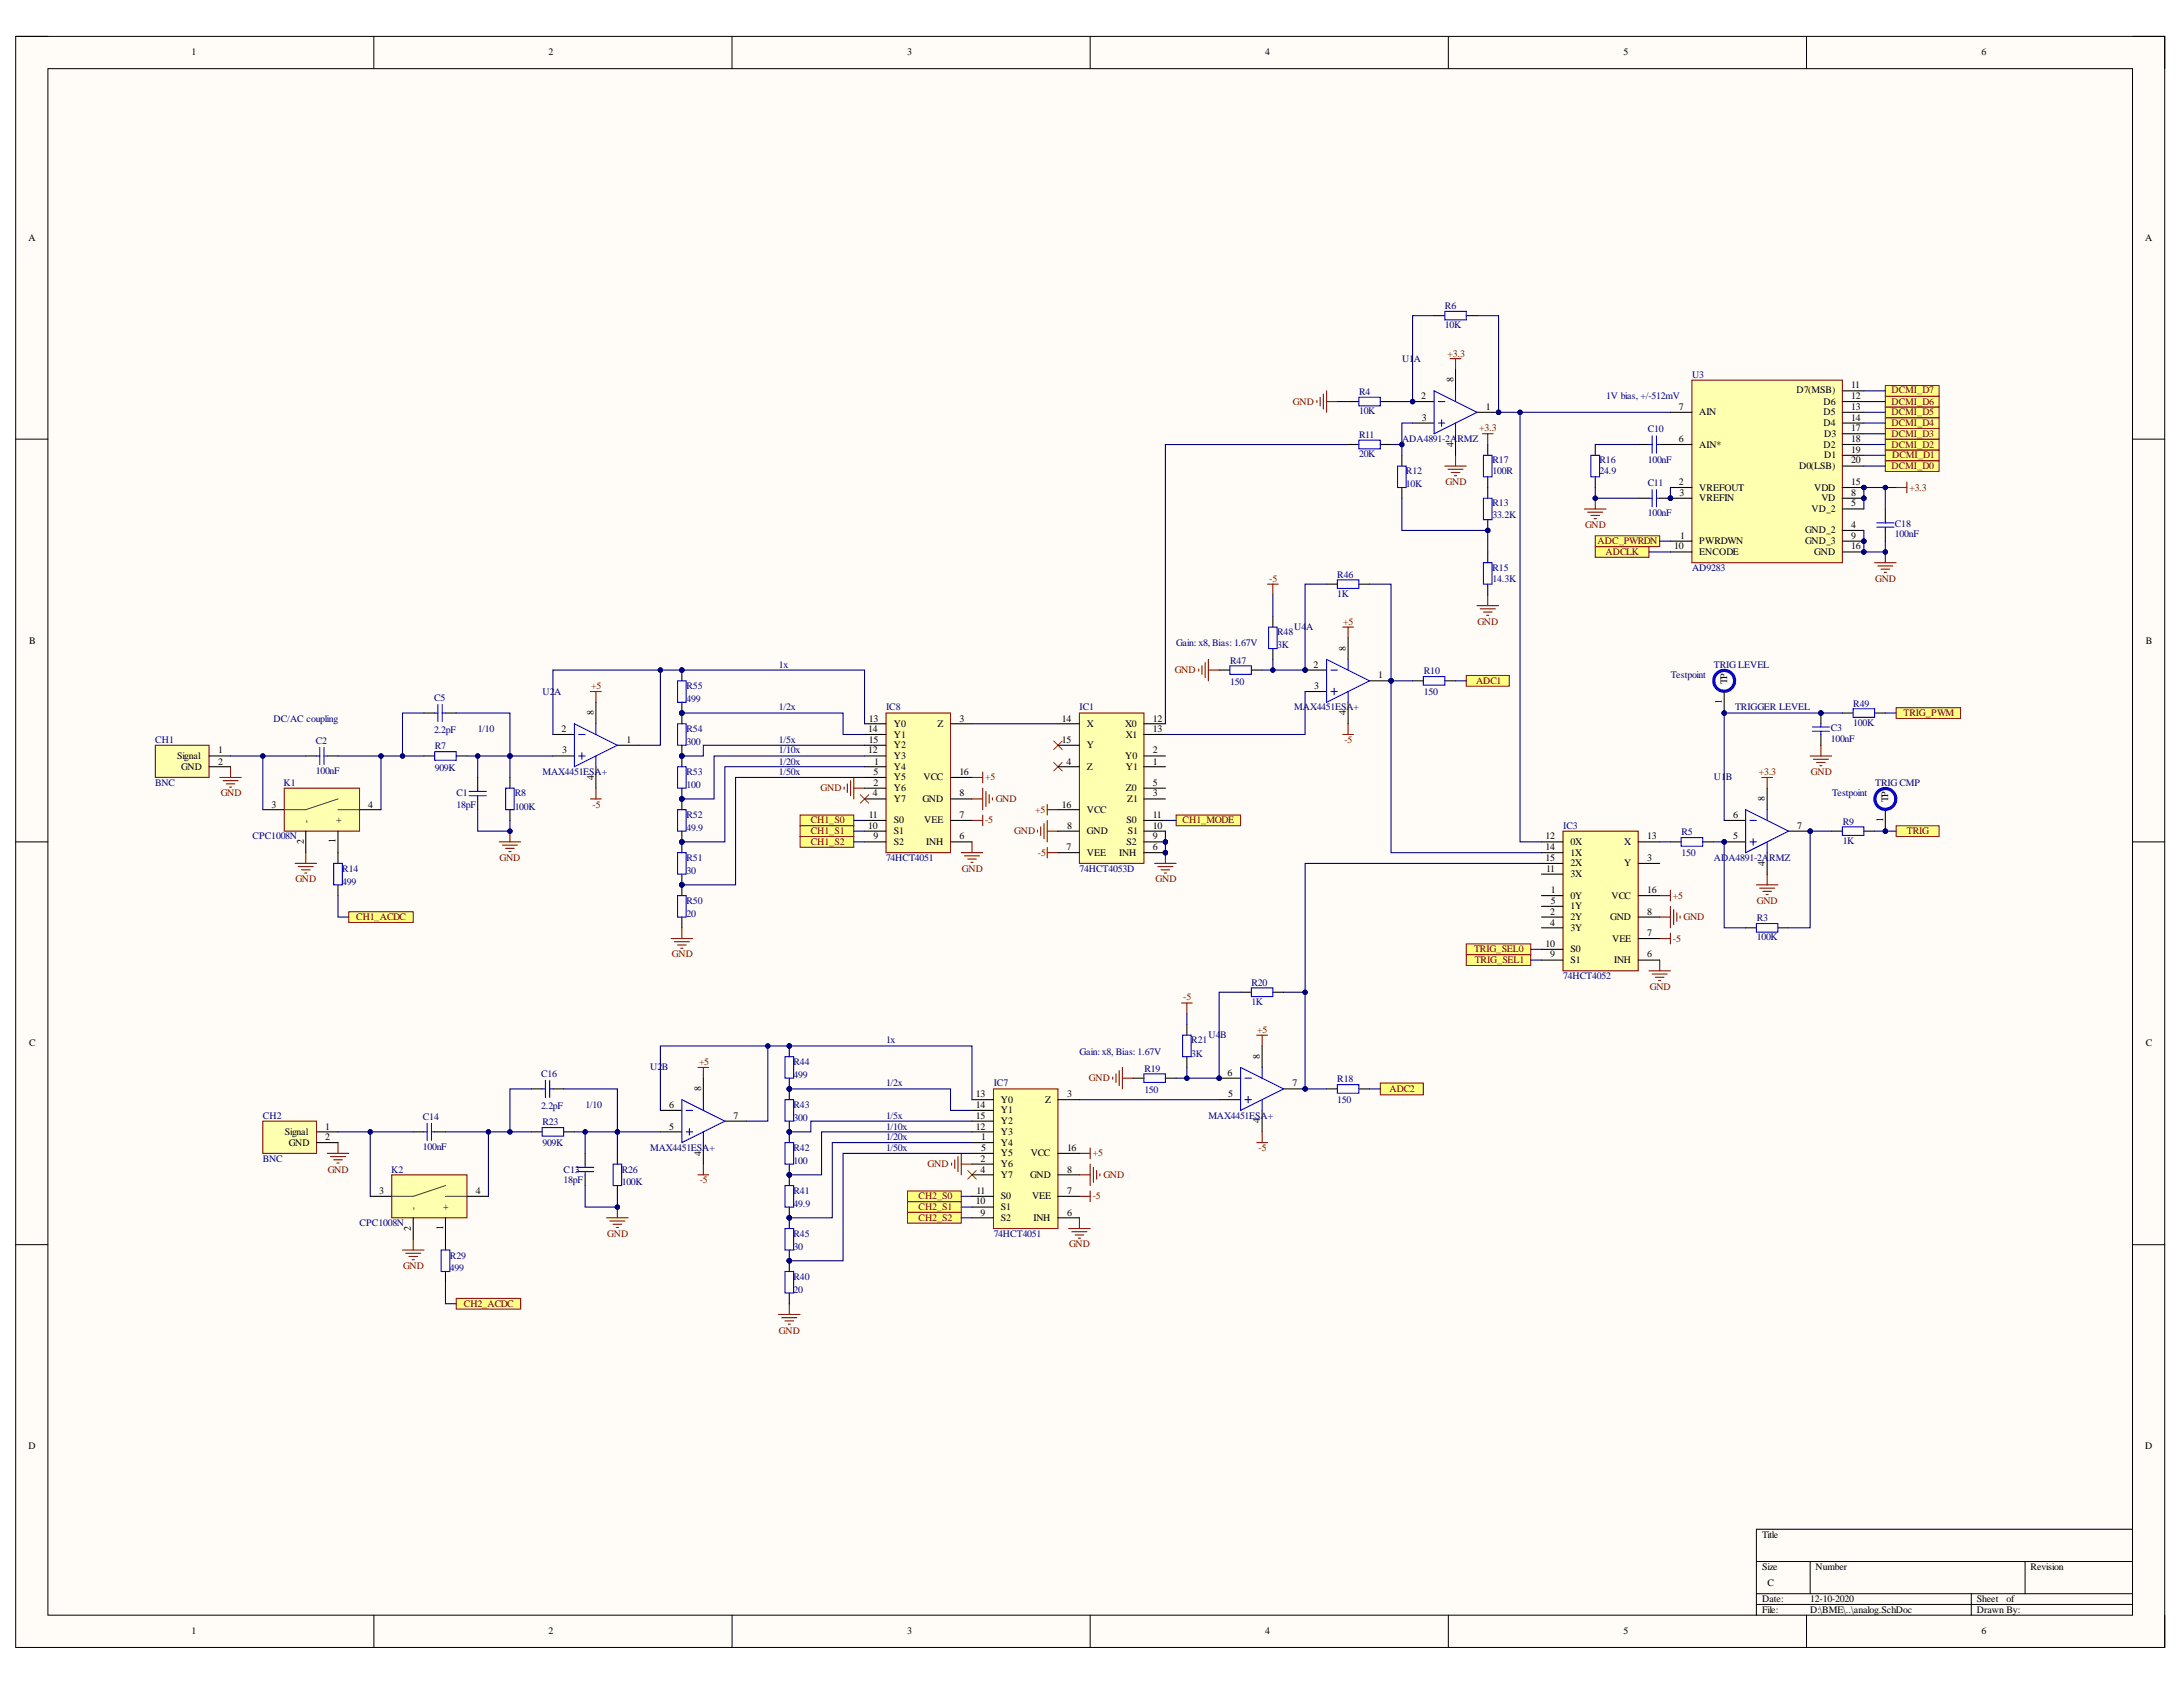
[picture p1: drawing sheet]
<svg xmlns="http://www.w3.org/2000/svg" width="279mm" height="216mm" viewBox="0 0 279 216" stroke-linecap="round" stroke-linejoin="round" font-family="sans-serif">
<defs><g id="words">
<g font-size="1.3">
<text x="24.5" y="7.1">1</text>
<text x="70.2" y="7.1">2</text>
<text x="116.1" y="7.1">3</text>
<text x="161.9" y="7.1">4</text>
<text x="207.8" y="7.1">5</text>
<text x="253.6" y="7.1">6</text>
<text x="3.6" y="30.8">A</text>
<text x="274.6" y="30.8">A</text>
<text x="181.9" y="51.1">2</text>
<text x="182" y="53.8">3</text>
<text x="186" y="48.9" transform="rotate(-90 186 48.9)">8</text>
<text x="190.2" y="52.5">1</text>
<text x="214.9" y="52.5">7</text>
<text x="217.5" y="53.1">AIN</text>
<text x="229.9" y="50.4">D7(MSB)</text>
<text x="233.4" y="51.8">D6</text>
<text x="233.4" y="53.1">D5</text>
<text x="236.9" y="49.7">11</text>
<text x="236.9" y="51.1">12</text>
<text x="236.9" y="52.5">13</text>
<text x="236.9" y="53.8">14</text>
<text x="186" y="57.2" transform="rotate(-90 186 57.2)">4</text>
<text x="214.9" y="56.6">6</text>
<text x="217.5" y="57.3">AIN*</text>
<text x="230.3" y="60">D0(LSB)</text>
<text x="233.4" y="54.5">D4</text>
<text x="233.4" y="57.3">D2</text>
<text x="233.5" y="55.9">D3</text>
<text x="233.5" y="58.6">D1</text>
<text x="236.9" y="55.2">17</text>
<text x="236.9" y="56.6">18</text>
<text x="236.9" y="58">19</text>
<text x="236.9" y="59.3">20</text>
<text x="214.9" y="62.1">2</text>
<text x="215" y="63.5">3</text>
<text x="217.5" y="64.1">VREFIN</text>
<text x="217.5" y="62.8">VREFOUT</text>
<text x="231.9" y="65.5">VD_2</text>
<text x="232.2" y="62.8">VDD</text>
<text x="233.1" y="64.1">VD</text>
<text x="236.9" y="64.8">5</text>
<text x="236.9" y="63.5">8</text>
<text x="236.9" y="62.1">15</text>
<text x="214.3" y="70.3">10</text>
<text x="215" y="69">1</text>
<text x="217.5" y="71">ENCODE</text>
<text x="217.5" y="69.6">PWRDWN</text>
<text x="231" y="68.3">GND_2</text>
<text x="231" y="69.6">GND_3</text>
<text x="232.2" y="71">GND</text>
<text x="236.9" y="67.6">4</text>
<text x="236.9" y="69">9</text>
<text x="236.9" y="70.3">16</text>
<text x="3.7" y="82.4">B</text>
<text x="172.3" y="83.3" transform="rotate(-90 172.3 83.3)">8</text>
<text x="274.7" y="82.4">B</text>
<text x="168.1" y="85.4">2</text>
<text x="168.2" y="88.2">3</text>
<text x="176.4" y="86.8">1</text>
<text x="221" y="87.5" transform="rotate(-90 221 87.5)">TP</text>
<text x="71.9" y="93.7">2</text>
<text x="76" y="91.5" transform="rotate(-90 76 91.5)">8</text>
<text x="80.2" y="95.1">1</text>
<text x="111.1" y="93.7">14</text>
<text x="111.2" y="95.1">15</text>
<text x="111.2" y="92.4">13</text>
<text x="114.4" y="95.7">Y2</text>
<text x="114.4" y="94.4">Y1</text>
<text x="114.4" y="93">Y0</text>
<text x="120" y="93">Z</text>
<text x="122.8" y="92.4">3</text>
<text x="135.9" y="95.1">15</text>
<text x="135.9" y="92.4">14</text>
<text x="139.1" y="95.7">Y</text>
<text x="139.1" y="93">X</text>
<text x="144" y="93">X0</text>
<text x="144.1" y="94.4">X1</text>
<text x="147.6" y="93.7">13</text>
<text x="147.6" y="92.4">12</text>
<text x="172.3" y="91.5" transform="rotate(-90 172.3 91.5)">4</text>
<text x="220.4" y="90.1" transform="rotate(-90 220.4 90.1)">1</text>
<text x="22.7" y="97.1">Signal</text>
<text x="23.2" y="98.5">GND</text>
<text x="27.9" y="96.4">1</text>
<text x="27.9" y="97.9">2</text>
<text x="72" y="96.4">3</text>
<text x="76" y="99.8" transform="rotate(-90 76 99.8)">4</text>
<text x="111.1" y="96.4">12</text>
<text x="111.7" y="101.9">4</text>
<text x="111.8" y="100.6">2</text>
<text x="111.8" y="99.2">5</text>
<text x="111.9" y="97.9">1</text>
<text x="114.4" y="98.5">Y4</text>
<text x="114.4" y="101.2">Y6</text>
<text x="114.4" y="99.9">Y5</text>
<text x="114.4" y="97.1">Y3</text>
<text x="118.2" y="99.9">VCC</text>
<text x="122.8" y="101.9">8</text>
<text x="122.8" y="99.2">16</text>
<text x="136.5" y="97.9">4</text>
<text x="139.1" y="98.5">Z</text>
<text x="144" y="97.1">Y0</text>
<text x="144.1" y="98.5">Y1</text>
<text x="144.1" y="101.2">Z0</text>
<text x="147.6" y="97.9">1</text>
<text x="147.6" y="96.4">2</text>
<text x="147.6" y="101.9">3</text>
<text x="147.6" y="100.6">5</text>
<text x="34.8" y="103.3">3</text>
<text x="38.9" y="108" transform="rotate(-90 38.9 108)">2</text>
<text x="39.6" y="105.4" transform="rotate(-90 39.6 105.4)">-</text>
<text x="43" y="107.9" transform="rotate(-90 43 107.9)">1</text>
<text x="43.7" y="105.4" transform="rotate(-90 43.7 105.4)">+</text>
<text x="47.1" y="103.3">4</text>
<text x="111.1" y="106.1">10</text>
<text x="111.2" y="104.7">11</text>
<text x="111.8" y="107.4">9</text>
<text x="114.4" y="102.6">Y7</text>
<text x="114.4" y="105.4">S0</text>
<text x="114.4" y="106.7">S1</text>
<text x="118" y="102.6">GND</text>
<text x="118.3" y="105.4">VEE</text>
<text x="122.8" y="107.4">6</text>
<text x="122.8" y="104.7">7</text>
<text x="135.9" y="103.3">16</text>
<text x="136.6" y="106.1">8</text>
<text x="139.1" y="106.7">GND</text>
<text x="139.1" y="104">VCC</text>
<text x="144.2" y="105.4">S0</text>
<text x="144.3" y="102.6">Z1</text>
<text x="144.3" y="106.7">S1</text>
<text x="147.6" y="104.7">11</text>
<text x="147.6" y="106.1">10</text>
<text x="147.6" y="107.4">9</text>
<text x="197.8" y="107.4">12</text>
<text x="210.8" y="107.4">13</text>
<text x="221.8" y="104.7">6</text>
<text x="221.8" y="107.4">5</text>
<text x="225.9" y="102.5" transform="rotate(-90 225.9 102.5)">8</text>
<text x="230" y="106.1">7</text>
<text x="241" y="105.2" transform="rotate(-90 241 105.2)">1</text>
<text x="241.7" y="102.7" transform="rotate(-90 241.7 102.7)">TP</text>
<text x="114.4" y="108.2">S2</text>
<text x="118.6" y="108.2">INH</text>
<text x="136.5" y="108.8">7</text>
<text x="139.1" y="109.5">VEE</text>
<text x="143.2" y="109.5">INH</text>
<text x="144.2" y="108.2">S2</text>
<text x="147.6" y="108.8">6</text>
<text x="197.8" y="110.2">15</text>
<text x="197.8" y="108.8">14</text>
<text x="197.9" y="111.5">11</text>
<text x="201" y="110.9">2X</text>
<text x="201" y="109.5">1X</text>
<text x="201" y="108.2">0X</text>
<text x="201" y="112.2">3X</text>
<text x="207.9" y="110.9">Y</text>
<text x="207.9" y="108.2">X</text>
<text x="210.8" y="110.2">3</text>
<text x="225.9" y="110.8" transform="rotate(-90 225.9 110.8)">4</text>
<text x="198.4" y="117">2</text>
<text x="198.4" y="118.5">4</text>
<text x="198.5" y="114.3">1</text>
<text x="198.5" y="115.7">5</text>
<text x="201" y="115">0Y</text>
<text x="201" y="117.7">2Y</text>
<text x="201" y="119.2">3Y</text>
<text x="201" y="116.4">1Y</text>
<text x="206.1" y="117.7">GND</text>
<text x="206.2" y="115">VCC</text>
<text x="210.8" y="119.8">7</text>
<text x="210.8" y="117">8</text>
<text x="210.8" y="114.3">16</text>
<text x="197.8" y="121.2">10</text>
<text x="198.4" y="122.5">9</text>
<text x="201" y="121.9">S0</text>
<text x="201" y="123.2">S1</text>
<text x="206.3" y="120.5">VEE</text>
<text x="206.6" y="123.2">INH</text>
<text x="210.8" y="122.5">6</text>
<text x="3.7" y="133.9">C</text>
<text x="157.1" y="137.7">6</text>
<text x="161.3" y="135.5" transform="rotate(-90 161.3 135.5)">8</text>
<text x="274.7" y="133.9">C</text>
<text x="85.7" y="141.8">6</text>
<text x="89.7" y="139.6" transform="rotate(-90 89.7 139.6)">8</text>
<text x="93.9" y="143.2">7</text>
<text x="124.9" y="143.2">15</text>
<text x="124.9" y="141.8">14</text>
<text x="124.9" y="140.4">13</text>
<text x="128.1" y="143.8">Y2</text>
<text x="128.1" y="142.5">Y1</text>
<text x="128.1" y="141.1">Y0</text>
<text x="133.8" y="141.1">Z</text>
<text x="136.6" y="140.4">3</text>
<text x="157.2" y="140.4">5</text>
<text x="161.3" y="143.7" transform="rotate(-90 161.3 143.7)">4</text>
<text x="165.4" y="139">7</text>
<text x="36.4" y="145.3">Signal</text>
<text x="37" y="146.6">GND</text>
<text x="41.6" y="144.6">1</text>
<text x="41.6" y="145.9">2</text>
<text x="85.7" y="144.6">5</text>
<text x="89.7" y="147.9" transform="rotate(-90 89.7 147.9)">4</text>
<text x="124.9" y="144.6">12</text>
<text x="125.5" y="148.6">2</text>
<text x="125.6" y="145.9">1</text>
<text x="125.6" y="147.3">5</text>
<text x="128.1" y="146.6">Y4</text>
<text x="128.1" y="149.3">Y6</text>
<text x="128.1" y="148">Y5</text>
<text x="128.1" y="145.3">Y3</text>
<text x="131.9" y="148">VCC</text>
<text x="136.6" y="147.3">16</text>
<text x="48.5" y="152.8">3</text>
<text x="53.3" y="154.9" transform="rotate(-90 53.3 154.9)">-</text>
<text x="57.4" y="154.9" transform="rotate(-90 57.4 154.9)">+</text>
<text x="60.9" y="152.8">4</text>
<text x="124.9" y="154.1">10</text>
<text x="125" y="152.8">11</text>
<text x="125.5" y="150.1">4</text>
<text x="125.5" y="155.6">9</text>
<text x="128.1" y="150.8">Y7</text>
<text x="128.1" y="153.5">S0</text>
<text x="128.1" y="154.8">S1</text>
<text x="131.8" y="150.8">GND</text>
<text x="132.1" y="153.5">VEE</text>
<text x="136.6" y="155.6">6</text>
<text x="136.6" y="152.8">7</text>
<text x="136.6" y="150.1">8</text>
<text x="52.6" y="157.5" transform="rotate(-90 52.6 157.5)">2</text>
<text x="56.7" y="157.4" transform="rotate(-90 56.7 157.4)">1</text>
<text x="128.1" y="156.3">S2</text>
<text x="132.3" y="156.3">INH</text>
<text x="3.6" y="185.4">D</text>
<text x="274.6" y="185.4">D</text>
<text x="225.5" y="196.8">Title</text>
<text x="225.5" y="200.9">Size</text>
<text x="226.2" y="203">C</text>
<text x="232.4" y="200.9">Number</text>
<text x="259.9" y="200.9">Revision</text>
<text x="24.5" y="209.2">1</text>
<text x="70.2" y="209.2">2</text>
<text x="116.1" y="209.2">3</text>
<text x="161.9" y="209.2">4</text>
<text x="207.8" y="209.2">5</text>
<text x="225.5" y="205">Date:</text>
<text x="225.5" y="206.4">File:</text>
<text x="231.7" y="205">12-10-2020</text>
<text x="231.7" y="206.4">D:\BME\..\analog.SchDoc</text>
<text x="253" y="205">Sheet</text>
<text x="253" y="206.4">Drawn By:</text>
<text x="253.6" y="209.2">6</text>
<text x="256.8" y="205">of</text>
</g>
<g font-size="1.3" fill="#000080">
<text x="184.9" y="42">10K</text>
<text x="184.9" y="39.5">R6</text>
<text x="179.4" y="46.3">U1</text>
<text x="181" y="46.3">A</text>
<text x="173.9" y="53">10K</text>
<text x="173.9" y="50.5">R4</text>
<text x="205.6" y="51.1">1V bias, +/-512mV</text>
<text x="216.6" y="48.3">U3</text>
<text x="173.9" y="58.5">20K</text>
<text x="173.9" y="56">R11</text>
<text x="179.4" y="56.6">ADA4891-2A</text>
<text x="186.5" y="56.6">RMZ</text>
<text x="191" y="59.3">R17</text>
<text x="204.7" y="59.3">R16</text>
<text x="210.9" y="59.2">100nF</text>
<text x="210.9" y="55.3">C10</text>
<text x="179.9" y="62.4">10K</text>
<text x="179.9" y="60.7">R12</text>
<text x="191" y="64.8">R13</text>
<text x="191" y="60.7">100R</text>
<text x="204.7" y="60.7">24.9</text>
<text x="210.9" y="62.2">C11</text>
<text x="191" y="66.2">33.2K</text>
<text x="210.9" y="66.1">100nF</text>
<text x="242.5" y="68.8">100nF</text>
<text x="242.5" y="67.4">C18</text>
<text x="171.2" y="76.4">1K</text>
<text x="171.2" y="73.9">R46</text>
<text x="191" y="74.4">14.3K</text>
<text x="191" y="73.1">R15</text>
<text x="216.6" y="73.1">AD9283</text>
<text x="150.5" y="82.7">Gain: x8, Bias: 1.67V</text>
<text x="163.5" y="83">3K</text>
<text x="163.5" y="81.3">R48</text>
<text x="165.7" y="80.6">U4</text>
<text x="167.2" y="80.6">A</text>
<text x="55.6" y="89.7">C5</text>
<text x="69.4" y="88.9">U2</text>
<text x="70.9" y="88.9">A</text>
<text x="87.9" y="89.8">499</text>
<text x="87.9" y="88.2">R55</text>
<text x="99.7" y="85.4">1x</text>
<text x="157.5" y="87.6">150</text>
<text x="157.5" y="84.9">R47</text>
<text x="182.2" y="89">150</text>
<text x="182.2" y="86.3">R10</text>
<text x="213.9" y="86.8">Testpoint</text>
<text x="219.4" y="85.5">TRIG LEVEL</text>
<text x="19.9" y="95.1">CH1</text>
<text x="35" y="92.4">DC/AC coupling</text>
<text x="40.4" y="95.2">C2</text>
<text x="55.6" y="93.8">2.2pF</text>
<text x="55.6" y="95.9">R7</text>
<text x="61.1" y="93.7">1/10</text>
<text x="87.9" y="95.3">300</text>
<text x="87.9" y="93.7">R54</text>
<text x="99.7" y="90.9">1/2x</text>
<text x="99.7" y="95.1">1/5x</text>
<text x="113.4" y="90.9">IC8</text>
<text x="138.2" y="90.9">IC1</text>
<text x="165.7" y="90.9">MAX4451ESA+</text>
<text x="222.1" y="90.9">TRIGGER LEVEL</text>
<text x="234.3" y="94.9">100nF</text>
<text x="234.3" y="93.5">C3</text>
<text x="237.2" y="92.9">100K</text>
<text x="237.2" y="90.4">R49</text>
<text x="19.9" y="100.6">BNC</text>
<text x="36.3" y="100.6">K1</text>
<text x="40.4" y="99">100nF</text>
<text x="55.6" y="98.6">909K</text>
<text x="58.4" y="101.9">C1</text>
<text x="65.9" y="101.9">R8</text>
<text x="69.4" y="99.2">MAX4451ESA+</text>
<text x="87.9" y="100.8">100</text>
<text x="87.9" y="99.2">R53</text>
<text x="99.7" y="96.4">1/10x</text>
<text x="99.7" y="97.9">1/20x</text>
<text x="99.7" y="99.2">1/50x</text>
<text x="219.4" y="99.9">U1</text>
<text x="220.9" y="99.9">B</text>
<text x="234.5" y="101.9">Testpoint</text>
<text x="240" y="100.6">TRIG CMP</text>
<text x="32.3" y="107.4">CPC1008N</text>
<text x="58.4" y="103.3">18pF</text>
<text x="65.9" y="103.6">100K</text>
<text x="87.9" y="106.3">49.9</text>
<text x="87.9" y="104.7">R52</text>
<text x="200.1" y="106.1">IC3</text>
<text x="215.2" y="106.9">R5</text>
<text x="235.8" y="108">1K</text>
<text x="235.8" y="105.5">R9</text>
<text x="43.8" y="113.2">499</text>
<text x="43.8" y="111.5">R14</text>
<text x="87.9" y="111.8">30</text>
<text x="87.9" y="110.2">R51</text>
<text x="113.4" y="110.2">74HCT4051</text>
<text x="138.2" y="111.5">74HCT4053D</text>
<text x="215.2" y="109.6">150</text>
<text x="219.4" y="110.2">ADA4891-2A</text>
<text x="226.4" y="110.2">RMZ</text>
<text x="87.9" y="117.3">20</text>
<text x="87.9" y="115.7">R50</text>
<text x="224.9" y="117.9">R3</text>
<text x="200.1" y="125.3">74HCT4052</text>
<text x="224.9" y="120.3">100K</text>
<text x="160.2" y="128.6">1K</text>
<text x="160.2" y="126.2">R20</text>
<text x="69.3" y="137.8">C16</text>
<text x="83.2" y="137">U2</text>
<text x="84.7" y="137">B</text>
<text x="101.6" y="137.9">499</text>
<text x="101.6" y="136.3">R44</text>
<text x="113.4" y="133.5">1x</text>
<text x="138.2" y="135">Gain: x8, Bias: 1.67V</text>
<text x="146.5" y="137.2">R19</text>
<text x="152.5" y="135.2">3K</text>
<text x="152.5" y="133.5">R21</text>
<text x="154.7" y="132.8">U4</text>
<text x="156.2" y="132.8">B</text>
<text x="33.7" y="143.2">CH2</text>
<text x="54.1" y="143.3">C14</text>
<text x="69.3" y="142">2.2pF</text>
<text x="69.4" y="144">R23</text>
<text x="74.9" y="141.8">1/10</text>
<text x="101.6" y="143.4">300</text>
<text x="101.6" y="141.8">R43</text>
<text x="113.4" y="139">1/2x</text>
<text x="113.4" y="143.2">1/5x</text>
<text x="127.2" y="139">IC7</text>
<text x="146.5" y="139.9">150</text>
<text x="154.7" y="143.2">MAX4451ESA+</text>
<text x="171.2" y="141.2">150</text>
<text x="171.2" y="138.5">R18</text>
<text x="33.7" y="148.6">BNC</text>
<text x="54.1" y="147.1">100nF</text>
<text x="69.4" y="146.7">909K</text>
<text x="83.2" y="147.3">MAX4451ESA+</text>
<text x="101.6" y="149">100</text>
<text x="101.6" y="147.3">R42</text>
<text x="113.4" y="144.6">1/10x</text>
<text x="113.4" y="145.9">1/20x</text>
<text x="113.4" y="147.3">1/50x</text>
<text x="50.1" y="150.1">K2</text>
<text x="72.1" y="151.4">18pF</text>
<text x="72.1" y="150.1">C13</text>
<text x="79.6" y="151.7">100K</text>
<text x="79.6" y="150.1">R26</text>
<text x="101.6" y="154.5">49.9</text>
<text x="101.6" y="152.8">R41</text>
<text x="46" y="156.9">CPC1008N</text>
<text x="57.6" y="161.1">R29</text>
<text x="101.6" y="160">30</text>
<text x="101.6" y="158.3">R45</text>
<text x="127.2" y="158.3">74HCT4051</text>
<text x="57.6" y="162.7">499</text>
<text x="101.6" y="165.5">20</text>
<text x="101.6" y="163.8">R40</text>
</g>
<g font-size="1.3" fill="#800000">
<text x="185.3" y="45.6">+3.3</text>
<text x="165.5" y="51.8">GND</text>
<text x="242.1" y="53.1">DCMI_D5</text>
<text x="242.1" y="51.8">DCMI_D6</text>
<text x="242.1" y="50.4">DCMI_D7</text>
<text x="189.3" y="55.2">+3.3</text>
<text x="242.1" y="60">DCMI_D0</text>
<text x="242.1" y="57.3">DCMI_D2</text>
<text x="242.1" y="55.9">DCMI_D3</text>
<text x="242.1" y="54.5">DCMI_D4</text>
<text x="242.2" y="58.6">DCMI_D1</text>
<text x="185" y="62.1">GND</text>
<text x="244.4" y="62.8">+3.3</text>
<text x="202.9" y="67.6">GND</text>
<text x="204.5" y="69.6">ADC_PWRDN</text>
<text x="205.5" y="71">ADCLK</text>
<text x="162.4" y="74.4">-5</text>
<text x="240" y="74.4">GND</text>
<text x="171.9" y="79.9">+5</text>
<text x="189.1" y="79.9">GND</text>
<text x="75.7" y="88.2">+5</text>
<text x="150.4" y="86.1">GND</text>
<text x="188.9" y="87.5">ADC1</text>
<text x="172.1" y="95.1">-5</text>
<text x="243.6" y="91.6">TRIG_PWM</text>
<text x="28.2" y="101.9">GND</text>
<text x="105" y="101.2">GND</text>
<text x="126.1" y="99.9">+5</text>
<text x="225.1" y="99.2">+3.3</text>
<text x="231.8" y="99.2">GND</text>
<text x="75.9" y="103.3">-5</text>
<text x="103.8" y="105.4">CH1_S0</text>
<text x="103.8" y="106.7">CH1_S1</text>
<text x="126.1" y="105.4">-5</text>
<text x="127.4" y="102.6">GND</text>
<text x="129.8" y="106.7">GND</text>
<text x="132.5" y="104">+5</text>
<text x="151.4" y="105.4">CH1_MODE</text>
<text x="244" y="106.7">TRIG</text>
<text x="37.8" y="112.9">GND</text>
<text x="63.9" y="110.2">GND</text>
<text x="103.8" y="108.2">CH1_S2</text>
<text x="123.1" y="111.5">GND</text>
<text x="132.8" y="109.5">-5</text>
<text x="147.9" y="112.9">GND</text>
<text x="45.6" y="117.7">CH1_ACDC</text>
<text x="214.1" y="115">+5</text>
<text x="215.5" y="117.7">GND</text>
<text x="224.9" y="115.7">GND</text>
<text x="86" y="122.5">GND</text>
<text x="188.7" y="121.9">TRIG_SEL0</text>
<text x="188.7" y="123.2">TRIG_SEL1</text>
<text x="214.1" y="120.5">-5</text>
<text x="151.5" y="128">-5</text>
<text x="211.2" y="126.7">GND</text>
<text x="89.5" y="136.3">+5</text>
<text x="160.9" y="132.2">+5</text>
<text x="139.4" y="138.3">GND</text>
<text x="177.8" y="139.8">ADC2</text>
<text x="118.7" y="149.3">GND</text>
<text x="139.9" y="148">+5</text>
<text x="161.1" y="147.3">-5</text>
<text x="41.9" y="150.1">GND</text>
<text x="89.6" y="151.4">-5</text>
<text x="117.5" y="153.5">CH2_S0</text>
<text x="117.5" y="154.8">CH2_S1</text>
<text x="139.9" y="153.5">-5</text>
<text x="141.2" y="150.8">GND</text>
<text x="77.7" y="158.3">GND</text>
<text x="117.5" y="156.3">CH2_S2</text>
<text x="136.8" y="159.6">GND</text>
<text x="51.6" y="162.4">GND</text>
<text x="59.4" y="167.2">CH2_ACDC</text>
<text x="99.7" y="170.7">GND</text>
</g>
</g></defs>
<path d="M2 4.7h275.1v206.1h-275.1z" fill-rule="evenodd" fill="#fffcf8"/>
<path d="M2 4.7h275.1v206.1h-275.1z" fill="none" stroke="#000" stroke-width=".13"/>
<path d="M6.1 8.8h266.8v197.9h-266.8z" fill-rule="evenodd" fill="#fffcf8"/>
<g fill="none" stroke="#000" stroke-width=".13">
<path d="M2 4.7h4.1M6.1 8.8h266.8v197.9h-266.8zM47.8 4.7v4.1M93.7 4.7v4.1M139.5 4.7v4.1M185.4 4.7v4.1M231.2 4.7v4.1M272.9 4.7h4.2v4.1M2 56.2h4.1M272.9 56.2h4.2M2 107.7h4.1M272.9 107.7h4.2"/>
<path d="M2 159.3h4.1M272.9 159.3h4.2M224.8 199.8h48.1M231.7 199.8v4.2M259.2 199.8v4.2M272.9 195.7h-48.1v11M47.9 206.7v4.1M93.7 206.7v4.1M139.5 206.7v4.1M185.4 206.7v4.1M224.8 204h48.1M224.8 205.3h48.1"/>
<path d="M231.2 206.7v4.1M252.3 204v2.7M277.1 206.7v4.1"/>
</g>
<path d="M102.4 104.3h6.9v1.4h-6.9z" fill-rule="evenodd" fill="#ffff80"/>
<path d="M102.4 104.3h6.9v1.4h-6.9z" fill="none" stroke="#800000" stroke-width=".13"/>
<path d="M102.4 105.7h6.9v1.4h-6.9z" fill-rule="evenodd" fill="#ffff80"/>
<path d="M102.4 105.7h6.9v1.4h-6.9z" fill="none" stroke="#800000" stroke-width=".13"/>
<g fill="none" stroke="#800000" stroke-width=".14">
<path d="M28.1 99.5h2.8M28.5 99.9h2M29.5 98.1v1.4M124.4 99.5h1.4M125.8 98.8v1.4M29 100.3h1.1M29.4 100.7h.2M63.9 107.7h2.7M64.3 108.2h1.9M64.7 108.6h1.1M65.1 109h.3M65.3 106.4v1.3"/>
<path d="M123 109.1h2.8M123.4 109.5h2M123.9 109.9h1.1M124.3 110.4h.2M124.4 105h1.4M124.4 107.7v1.4M124.4 102.2h1.4M125.8 100.9v2.7M125.8 104.3v1.4M126.2 101.3v1.9M126.6 101.7v1.1M127 102.1v.3"/>
<path d="M212.4 114.6h1.4M212.4 117.4h1.4M213.8 113.9v1.4M213.8 116v2.7M213.8 119.4v1.4M214.2 116.4v1.9M214.6 116.8v1.1M215 117.2v.3M212.4 120.1h1.4"/>
</g>
<circle cx="65.3" cy="106.4" r=".27" fill="#000080"/>
<circle cx="65.3" cy="106.4" r=".27" fill="none" stroke="#000080" stroke-width=".13"/>
<g fill="none" stroke="#800000" stroke-width=".14">
<path d="M162.2 74.8h1.4M162.9 74.8v1.3M75.6 88.5h1.4M76.3 88.5v1.4M153.4 85.6v.3M153.8 85.2v1.1M154.2 84.8v1.9M154.7 84.4v2.7M154.7 85.8h1.3M75.6 102.2h1.4M76.3 100.9v1.3M87.3 118.7v1.4"/>
<path d="M85.9 120.1h2.7M86.3 120.5h1.9M86.7 120.9h1.1M87.1 121.4h.3"/>
</g>
<path d="M169.8 74.8h1.4M173.9 74.8h1.4" fill="none" stroke="#000" stroke-width=".14"/>
<path d="M171.2 74.2h2.7v1.1h-2.7z" fill="none" stroke="#00f" stroke-width=".14"/>
<path d="M187.7 86.4h5.5v1.4h-5.5z" fill-rule="evenodd" fill="#ffff80"/>
<path d="M187.7 86.4h5.5v1.4h-5.5z" fill="none" stroke="#800000" stroke-width=".13"/>
<g fill="none" stroke="#800000" stroke-width=".14">
<path d="M171.9 94h1.3M171.9 80.3h1.3M172.5 80.3v1.3M172.5 92.6v1.4M89.3 136.6h1.4M90 136.6v1.4M142.4 137.8v.3M142.8 137.4v1.1M143.2 137v1.9M143.7 136.6v2.8M143.7 138h1.3M151.2 128.4h1.4"/>
<path d="M151.9 128.4v1.3M41.9 147.6h2.7M42.3 148h1.9M42.7 148.4h1.1M43.1 148.8h.3M43.3 146.2v1.4M89.3 150.4h1.4M90 149v1.4"/>
</g>
<path d="M158.8 127h1.4M162.9 127h1.4" fill="none" stroke="#000" stroke-width=".14"/>
<path d="M160.2 126.4h2.7v1.1h-2.7z" fill="none" stroke="#00f" stroke-width=".14"/>
<path d="M176.7 138.6h5.5v1.5h-5.5z" fill-rule="evenodd" fill="#ffff80"/>
<path d="M176.7 138.6h5.5v1.5h-5.5z" fill="none" stroke="#800000" stroke-width=".13"/>
<path d="M160.8 132.5h1.4M161.5 132.5v1.4M160.8 146.2h1.4M161.5 144.9v1.3" fill="none" stroke="#800000" stroke-width=".14"/>
<path d="M223.4 118.7h1.4M227.5 118.7h1.4" fill="none" stroke="#000" stroke-width=".14"/>
<path d="M224.8 118.2h2.7v1.1h-2.7z" fill="none" stroke="#00f" stroke-width=".14"/>
<path d="M242.7 105.7h5.5v1.4h-5.5z" fill-rule="evenodd" fill="#ffff80"/>
<path d="M242.7 105.7h5.5v1.4h-5.5z" fill="none" stroke="#800000" stroke-width=".13"/>
<path d="M235.8 91.3h1.4M239.9 91.3h1.4" fill="none" stroke="#000" stroke-width=".14"/>
<path d="M237.2 90.7h2.7v1.1h-2.7z" fill="none" stroke="#00f" stroke-width=".14"/>
<path d="M231.7 96.8h2.7M232.1 97.2h1.9M232.5 97.6h1.1M232.9 98h.3M233.1 95.4v1.4" fill="none" stroke="#800000" stroke-width=".14"/>
<path d="M242.7 90.6h8.2v1.3h-8.2z" fill-rule="evenodd" fill="#ffff80"/>
<path d="M242.7 90.6h8.2v1.3h-8.2z" fill="none" stroke="#800000" stroke-width=".13"/>
<path d="M187.7 120.8h8.2v1.4h-8.2z" fill-rule="evenodd" fill="#ffff80"/>
<path d="M187.7 120.8h8.2v1.4h-8.2z" fill="none" stroke="#800000" stroke-width=".13"/>
<path d="M241.3 59h6.9v1.3h-6.9z" fill-rule="evenodd" fill="#ffff80"/>
<path d="M241.3 59h6.9v1.3h-6.9z" fill="none" stroke="#800000" stroke-width=".13"/>
<path d="M241.3 57.6h6.9v1.4h-6.9z" fill-rule="evenodd" fill="#ffff80"/>
<path d="M241.3 57.6h6.9v1.4h-6.9z" fill="none" stroke="#800000" stroke-width=".13"/>
<path d="M241.3 56.2h6.9v1.4h-6.9z" fill-rule="evenodd" fill="#ffff80"/>
<path d="M241.3 56.2h6.9v1.4h-6.9z" fill="none" stroke="#800000" stroke-width=".13"/>
<path d="M241.3 54.8h6.9v1.4h-6.9z" fill-rule="evenodd" fill="#ffff80"/>
<path d="M241.3 54.8h6.9v1.4h-6.9z" fill="none" stroke="#800000" stroke-width=".13"/>
<path d="M241.3 53.5h6.9v1.3h-6.9z" fill-rule="evenodd" fill="#ffff80"/>
<path d="M241.3 53.5h6.9v1.3h-6.9z" fill="none" stroke="#800000" stroke-width=".13"/>
<path d="M241.3 52.1h6.9v1.4h-6.9z" fill-rule="evenodd" fill="#ffff80"/>
<path d="M241.3 52.1h6.9v1.4h-6.9z" fill="none" stroke="#800000" stroke-width=".13"/>
<path d="M241.3 50.7h6.9v1.4h-6.9z" fill-rule="evenodd" fill="#ffff80"/>
<path d="M241.3 50.7h6.9v1.4h-6.9z" fill="none" stroke="#800000" stroke-width=".13"/>
<path d="M241.3 49.3h6.9v1.4h-6.9z" fill-rule="evenodd" fill="#ffff80"/>
<path d="M241.3 49.3h6.9v1.4h-6.9z" fill="none" stroke="#800000" stroke-width=".13"/>
<path d="M204.2 70h6.8v1.3h-6.8z" fill-rule="evenodd" fill="#ffff80"/>
<path d="M204.2 70h6.8v1.3h-6.8z" fill="none" stroke="#800000" stroke-width=".13"/>
<path d="M242.7 62.4h1.4M244.1 61.7v1.4" fill="none" stroke="#800000" stroke-width=".14"/>
<path d="M204.2 68.6h8.2v1.4h-8.2z" fill-rule="evenodd" fill="#ffff80"/>
<path d="M204.2 68.6h8.2v1.4h-8.2z" fill="none" stroke="#800000" stroke-width=".13"/>
<path d="M168.5 51.3v.2M169 50.8v1.1M169.4 50.4v2M169.8 50v2.8M169.8 51.4h1.4M108.9 99.9v1.9M109.3 99.5v2.7M108 100.7v.3M108.5 100.3v1.1M109.3 100.9h1.4" fill="none" stroke="#800000" stroke-width=".14"/>
<path d="M110.1 101.7l1.1 1.1M111.2 101.7l-1.1 1.1" fill="none" stroke="#f00" stroke-width=".13"/>
<path d="M116.2 152.4h6.8v1.4h-6.8z" fill-rule="evenodd" fill="#ffff80"/>
<path d="M116.2 152.4h6.8v1.4h-6.8z" fill="none" stroke="#800000" stroke-width=".13"/>
<path d="M116.2 153.8h6.8v1.4h-6.8z" fill-rule="evenodd" fill="#ffff80"/>
<path d="M116.2 153.8h6.8v1.4h-6.8z" fill="none" stroke="#800000" stroke-width=".13"/>
<g fill="none" stroke="#800000" stroke-width=".14">
<path d="M121.8 148.8v.3M122.2 148.4v1.1M122.6 148v1.9M123 147.6v2.8M123 149h1.4M136.8 157.2h2.7M137.2 157.6h1.9M137.6 158h1.1M138 158.5h.3M138.2 147.6h1.3M138.2 153.1h1.3M138.2 155.9v1.3"/>
<path d="M138.2 150.4h1.3M139.5 146.9v1.4M139.5 149v2.7M139.5 152.4v1.4M139.9 149.4v1.9M140.4 149.8v1.1M140.8 150.2v.3M99.6 168.2h2.8M100.1 168.6h1.9M100.5 169h1.1M100.9 169.5h.3M101 166.8v1.4"/>
</g>
<path d="M123.9 149.8l1.1 1.1M125 149.8l-1.1 1.1" fill="none" stroke="#f00" stroke-width=".13"/>
<path d="M44.6 116.7h8.3v1.4h-8.3z" fill-rule="evenodd" fill="#ffff80"/>
<path d="M44.6 116.7h8.3v1.4h-8.3z" fill="none" stroke="#800000" stroke-width=".13"/>
<path d="M58.4 166.2h8.2v1.3h-8.2z" fill-rule="evenodd" fill="#ffff80"/>
<path d="M58.4 166.2h8.2v1.3h-8.2z" fill="none" stroke="#800000" stroke-width=".13"/>
<path d="M211 124.2h2.8M211.5 124.7h1.9M211.9 125.1h1.1M212.3 125.5h.3M212.4 122.9v1.3" fill="none" stroke="#800000" stroke-width=".14"/>
<path d="M187.7 122.2h8.2v1.4h-8.2z" fill-rule="evenodd" fill="#ffff80"/>
<path d="M187.7 122.2h8.2v1.4h-8.2z" fill="none" stroke="#800000" stroke-width=".13"/>
<path d="M147.8 110.5h2.7M148.2 110.9h1.9M148.6 111.3h1.1M149 111.7h.3M149.2 109.1v1.4" fill="none" stroke="#800000" stroke-width=".14"/>
<circle cx="149.2" cy="109.1" r=".27" fill="#000080"/>
<circle cx="149.2" cy="109.1" r=".27" fill="none" stroke="#000080" stroke-width=".13"/>
<path d="M150.5 104.3h8.3v1.4h-8.3z" fill-rule="evenodd" fill="#ffff80"/>
<path d="M150.5 104.3h8.3v1.4h-8.3z" fill="none" stroke="#800000" stroke-width=".13"/>
<path d="M134.9 94.8l1.1 1.1M134.9 97.6l1.1 1.1M136 94.8l-1.1 1.1M136 97.6l-1.1 1.1" fill="none" stroke="#f00" stroke-width=".13"/>
<g fill="none" stroke="#800000" stroke-width=".14">
<path d="M239.9 72h2.8M240.3 72.4h2M240.8 72.8h1M241.2 73.3h.2M241.3 70.6v1.4M37.8 110.5h2.7M38.2 110.9h1.9M38.6 111.3h1.1M39 111.7h.3M39.1 109.1v1.4M132.8 106.2v.3M133.2 105.8v1.1"/>
<path d="M133.6 105.4v1.9M134 102.9v1.4M134 105v2.7M134 108.4v1.4M134 103.6h1.4M134 109.1h1.4M134 106.4h1.4M51.5 160h2.8M52.9 158.6v1.4M51.9 160.4h2M52.3 160.8h1.1M52.8 161.2h.2"/>
</g>
<circle cx="241.3" cy="70.6" r=".28" fill="#000080"/>
<circle cx="241.3" cy="70.6" r=".28" fill="none" stroke="#000080" stroke-width=".13"/>
<path d="M202.8 65.1h2.8M203.2 65.5h1.9M203.6 66h1.1M204 66.4h.3M204.2 63.8v1.3" fill="none" stroke="#800000" stroke-width=".14"/>
<circle cx="204.2" cy="63.8" r=".28" fill="#000080"/>
<circle cx="204.2" cy="63.8" r=".28" fill="none" stroke="#000080" stroke-width=".13"/>
<g fill="none" stroke="#800000" stroke-width=".14">
<path d="M184.9 59.6h2.8M186.3 58.3v1.3M189.7 55.5h1.4M190.4 55.5v1.4M185.3 60.1h2M185.7 60.5h1.1M186.2 60.9h.2M189 77.5h2.8M189.5 77.9h1.9M189.9 78.3h1.1M190.3 78.7h.3M190.4 76.1v1.4"/>
<path d="M224.8 113.2h2.7M225.2 113.7h1.9M225.6 114.1h1.1M226 114.5h.3M226.2 111.9v1.3"/>
</g>
<path d="M204.2 56.9v1.4M204.2 61v1.4" fill="none" stroke="#000" stroke-width=".14"/>
<path d="M203.6 58.3h1.1v2.7h-1.1z" fill="none" stroke="#00f" stroke-width=".14"/>
<path d="M36.4 100.9h9.6v5.5h-9.6z" fill-rule="evenodd" fill="#ffffb0"/>
<path d="M36.4 100.9h9.6v5.5h-9.6z" fill="none" stroke="#800000" stroke-width=".14"/>
<path d="M33.6 103.6h2.8M39.1 106.4v2.7M43.3 106.4v2.7M46 103.6h2.8" fill="none" stroke="#000" stroke-width=".14"/>
<path d="M43.3 102.2l-4.2 1.4h-2.7M43.3 103.6h2.7" fill="none" stroke="#38761d" stroke-width=".14"/>
<path d="M50.1 150.4h9.7v5.5h-9.7z" fill-rule="evenodd" fill="#ffffb0"/>
<path d="M50.1 150.4h9.7v5.5h-9.7z" fill="none" stroke="#800000" stroke-width=".14"/>
<path d="M47.4 153.1h2.7M52.9 155.9v2.7M57 155.9v2.7M59.8 153.1h2.7" fill="none" stroke="#000" stroke-width=".14"/>
<path d="M57 151.7l-4.1 1.4h-2.8M57 153.1h2.8" fill="none" stroke="#38761d" stroke-width=".14"/>
<circle cx="238.6" cy="63.8" r=".28" fill="#000080"/>
<circle cx="238.6" cy="63.8" r=".28" fill="none" stroke="#000080" stroke-width=".13"/>
<circle cx="238.6" cy="62.4" r=".28" fill="#000080"/>
<circle cx="238.6" cy="62.4" r=".28" fill="none" stroke="#000080" stroke-width=".13"/>
<circle cx="213.8" cy="63.8" r=".28" fill="#000080"/>
<circle cx="213.8" cy="63.8" r=".28" fill="none" stroke="#000080" stroke-width=".13"/>
<circle cx="238.6" cy="69.3" r=".28" fill="#000080"/>
<circle cx="238.6" cy="69.3" r=".28" fill="none" stroke="#000080" stroke-width=".13"/>
<circle cx="238.6" cy="70.6" r=".28" fill="#000080"/>
<circle cx="238.6" cy="70.6" r=".28" fill="none" stroke="#000080" stroke-width=".13"/>
<path d="M216.5 48.6h19.3v23.4h-19.3z" fill-rule="evenodd" fill="#ffffb0"/>
<path d="M216.5 48.6h19.3v23.4h-19.3z" fill="none" stroke="#800000" stroke-width=".14"/>
<path d="M235.8 65.1h2.8M235.8 63.8h2.8" fill="none" stroke="#000" stroke-width=".14"/>
<circle cx="238.6" cy="63.8" r=".28" fill="#000080"/>
<circle cx="238.6" cy="63.8" r=".28" fill="none" stroke="#000080" stroke-width=".13"/>
<path d="M235.8 62.4h2.8" fill="none" stroke="#000" stroke-width=".14"/>
<circle cx="238.6" cy="62.4" r=".28" fill="#000080"/>
<circle cx="238.6" cy="62.4" r=".28" fill="none" stroke="#000080" stroke-width=".13"/>
<path d="M213.8 52.8h2.7M213.8 56.9h2.7M213.8 70.6h2.7M213.8 69.3h2.7M213.8 63.8h2.7" fill="none" stroke="#000" stroke-width=".14"/>
<circle cx="213.8" cy="63.8" r=".28" fill="#000080"/>
<circle cx="213.8" cy="63.8" r=".28" fill="none" stroke="#000080" stroke-width=".13"/>
<path d="M235.8 67.9h2.8M235.8 69.3h2.8" fill="none" stroke="#000" stroke-width=".14"/>
<circle cx="238.6" cy="69.3" r=".28" fill="#000080"/>
<circle cx="238.6" cy="69.3" r=".28" fill="none" stroke="#000080" stroke-width=".13"/>
<path d="M235.8 70.6h2.8" fill="none" stroke="#000" stroke-width=".14"/>
<circle cx="238.6" cy="70.6" r=".28" fill="#000080"/>
<circle cx="238.6" cy="70.6" r=".28" fill="none" stroke="#000080" stroke-width=".13"/>
<path d="M235.8 50h2.8M235.8 51.4h2.8M235.8 52.8h2.8M235.8 54.1h2.8M235.8 55.5h2.8M235.8 56.9h2.8M235.8 58.3h2.8M235.8 59.6h2.8M213.8 62.4h2.7" fill="none" stroke="#000" stroke-width=".14"/>
<path d="M185.6 45.9h1.4M186.3 45.9v1.4M225.5 99.5h1.4M226.2 99.5v1.4" fill="none" stroke="#800000" stroke-width=".14"/>
<circle cx="191.8" cy="52.8" r=".27" fill="#000080"/>
<circle cx="191.8" cy="52.8" r=".27" fill="none" stroke="#000080" stroke-width=".13"/>
<circle cx="180.8" cy="51.4" r=".27" fill="#000080"/>
<circle cx="180.8" cy="51.4" r=".27" fill="none" stroke="#000080" stroke-width=".13"/>
<path d="M186.3 55.5v2.8M189 52.8h2.8" fill="none" stroke="#000" stroke-width=".14"/>
<circle cx="191.8" cy="52.8" r=".27" fill="#000080"/>
<circle cx="191.8" cy="52.8" r=".27" fill="none" stroke="#000080" stroke-width=".13"/>
<path d="M180.8 51.4h2.7M186.3 47.3v2.7" fill="none" stroke="#000" stroke-width=".14"/>
<circle cx="180.8" cy="51.4" r=".27" fill="#000080"/>
<circle cx="180.8" cy="51.4" r=".27" fill="none" stroke="#000080" stroke-width=".13"/>
<path d="M180.8 54.1h2.7" fill="none" stroke="#000" stroke-width=".14"/>
<path d="M183.5 50l5.5 2.8-5.5 2.7zM184.1 51.4h.8M184.1 54.1h.8M184.5 53.7v.9M186.3 50v1.4M186.3 54.1v1.4" fill="none" stroke="#00f" stroke-width=".14"/>
<circle cx="231.7" cy="106.4" r=".27" fill="#000080"/>
<circle cx="231.7" cy="106.4" r=".27" fill="none" stroke="#000080" stroke-width=".13"/>
<circle cx="220.7" cy="107.7" r=".27" fill="#000080"/>
<circle cx="220.7" cy="107.7" r=".27" fill="none" stroke="#000080" stroke-width=".13"/>
<path d="M228.9 106.4h2.8" fill="none" stroke="#000" stroke-width=".14"/>
<circle cx="231.7" cy="106.4" r=".27" fill="#000080"/>
<circle cx="231.7" cy="106.4" r=".27" fill="none" stroke="#000080" stroke-width=".13"/>
<path d="M220.7 105h2.7M220.7 107.7h2.7" fill="none" stroke="#000" stroke-width=".14"/>
<circle cx="220.7" cy="107.7" r=".27" fill="#000080"/>
<circle cx="220.7" cy="107.7" r=".27" fill="none" stroke="#000080" stroke-width=".13"/>
<path d="M54.3 91.3h1.3M57 91.3h1.4M61.1 99.5v1.4M61.1 102.2v1.4M226.2 100.9v2.7M226.2 109.1v2.8" fill="none" stroke="#000" stroke-width=".14"/>
<g fill="none" stroke="#00f" stroke-width=".14">
<path d="M55.6 91.3h.4M56 90.2v2.2M56.6 90.2v2.2M56.6 91.3h.4M60 101.3h2.2M60 101.8h2.2M61.1 100.9v.4M61.1 101.8v.4M223.4 103.6l5.5 2.8-5.5 2.7zM224 105h.8M224 107.7h.8M224.4 107.3v.9"/>
<path d="M226.2 103.6v1.4M226.2 107.7v1.4"/>
</g>
<path d="M77.6 155.9h2.8M78.1 156.3h1.9M78.5 156.7h1.1M78.9 157.1h.3M79 154.5v1.4" fill="none" stroke="#800000" stroke-width=".14"/>
<circle cx="79" cy="154.5" r=".28" fill="#000080"/>
<circle cx="79" cy="154.5" r=".28" fill="none" stroke="#000080" stroke-width=".13"/>
<g fill="none" stroke="#000" stroke-width=".14">
<path d="M70.8 94h2.7M70.8 96.8h2.7M76.3 89.9v2.7M76.3 98.1v2.8M79 95.4h2.8M68 139.4h1.4M70.8 139.4h1.3M90 138v2.7M74.9 147.6v1.4M74.9 150.4v1.3M84.5 142.1h2.8M84.5 144.9h2.8"/>
<path d="M90 146.2v2.8M92.8 143.5h2.7"/>
</g>
<g fill="none" stroke="#00f" stroke-width=".14">
<path d="M73.5 92.6l5.5 2.8-5.5 2.7zM74.1 94h.8M74.1 96.8h.8M74.5 96.3v.9M76.3 92.6v1.4M76.3 96.8v1.3M69.4 139.4h.4M69.8 138.3v2.2M70.4 138.3v2.2M70.4 139.4h.4M73.8 149.4h2.2M73.8 149.9h2.2"/>
<path d="M74.9 149v.4M74.9 149.9v.5M87.3 140.7l5.5 2.8-5.5 2.7zM87.8 142.1h.8M87.8 144.9h.8M88.2 144.4v.9M90 140.7v1.4M90 144.9v1.3"/>
</g>
<circle cx="178" cy="87.1" r=".28" fill="#000080"/>
<circle cx="178" cy="87.1" r=".28" fill="none" stroke="#000080" stroke-width=".13"/>
<circle cx="167" cy="85.8" r=".28" fill="#000080"/>
<circle cx="167" cy="85.8" r=".28" fill="none" stroke="#000080" stroke-width=".13"/>
<path d="M172.5 89.9v2.7M175.3 87.1h2.7" fill="none" stroke="#000" stroke-width=".14"/>
<circle cx="178" cy="87.1" r=".28" fill="#000080"/>
<circle cx="178" cy="87.1" r=".28" fill="none" stroke="#000080" stroke-width=".13"/>
<path d="M167 85.8h2.8M172.5 81.6v2.8" fill="none" stroke="#000" stroke-width=".14"/>
<circle cx="167" cy="85.8" r=".28" fill="#000080"/>
<circle cx="167" cy="85.8" r=".28" fill="none" stroke="#000080" stroke-width=".13"/>
<path d="M167 88.5h2.8" fill="none" stroke="#000" stroke-width=".14"/>
<path d="M169.8 84.4l5.5 2.7-5.5 2.8zM170.3 85.8h.9M170.3 88.5h.9M170.7 88.1v.8M172.5 84.4v1.4M172.5 88.5v1.4" fill="none" stroke="#00f" stroke-width=".14"/>
<circle cx="167" cy="139.4" r=".27" fill="#000080"/>
<circle cx="167" cy="139.4" r=".27" fill="none" stroke="#000080" stroke-width=".13"/>
<circle cx="156" cy="138" r=".28" fill="#000080"/>
<circle cx="156" cy="138" r=".28" fill="none" stroke="#000080" stroke-width=".13"/>
<path d="M164.3 139.4h2.7" fill="none" stroke="#000" stroke-width=".14"/>
<circle cx="167" cy="139.4" r=".27" fill="#000080"/>
<circle cx="167" cy="139.4" r=".27" fill="none" stroke="#000080" stroke-width=".13"/>
<path d="M156 138h2.8" fill="none" stroke="#000" stroke-width=".14"/>
<circle cx="156" cy="138" r=".28" fill="#000080"/>
<circle cx="156" cy="138" r=".28" fill="none" stroke="#000080" stroke-width=".13"/>
<path d="M161.5 133.9v2.7M156 140.7h2.8M161.5 142.1v2.8" fill="none" stroke="#000" stroke-width=".14"/>
<path d="M158.8 136.6l5.5 2.8-5.5 2.7zM159.3 138h.9M161.5 136.6v1.4M159.3 140.7h.9M159.7 140.3v.8M161.5 140.7v1.4" fill="none" stroke="#00f" stroke-width=".14"/>
<circle cx="220.7" cy="91.3" r=".27" fill="#000080"/>
<circle cx="220.7" cy="91.3" r=".27" fill="none" stroke="#000080" stroke-width=".13"/>
<path d="M222 87.1a1.33 1.33 0 0 0-1.9-1.2 1.33 1.33 0 0 0-.2 2.3 1.33 1.33 0 0 0 2.1-.9" fill="none" stroke="#00f" stroke-width=".41"/>
<path d="M220.7 88.5v2.8" fill="none" stroke="#000" stroke-width=".14"/>
<circle cx="220.7" cy="91.3" r=".27" fill="#000080"/>
<circle cx="220.7" cy="91.3" r=".27" fill="none" stroke="#000080" stroke-width=".13"/>
<circle cx="241.3" cy="106.4" r=".28" fill="#000080"/>
<circle cx="241.3" cy="106.4" r=".28" fill="none" stroke="#000080" stroke-width=".13"/>
<path d="M242.6 102.2a1.34 1.34 0 0 0-1.9-1.1 1.34 1.34 0 0 0-.2 2.2 1.34 1.34 0 0 0 2.1-.9" fill="none" stroke="#00f" stroke-width=".41"/>
<path d="M241.3 103.6v2.8" fill="none" stroke="#000" stroke-width=".14"/>
<circle cx="241.3" cy="106.4" r=".28" fill="#000080"/>
<circle cx="241.3" cy="106.4" r=".28" fill="none" stroke="#000080" stroke-width=".13"/>
<path d="M39.1 96.8h1.4M41.9 96.8h1.4M52.9 144.9h1.4M55.6 144.9h1.4" fill="none" stroke="#000" stroke-width=".14"/>
<path d="M40.5 96.8h.4M40.9 95.7v2.1M41.5 95.7v2.1M41.5 96.8h.4M54.3 144.9h.4M54.7 143.8v2.2M55.2 143.8v2.2M55.2 144.9h.4" fill="none" stroke="#00f" stroke-width=".14"/>
<path d="M19.9 95.4h6.9v4.1h-6.9z" fill-rule="evenodd" fill="#ffffb0"/>
<path d="M19.9 95.4h6.9v4.1h-6.9z" fill="none" stroke="#800000" stroke-width=".14"/>
<path d="M26.8 96.8h2.7M26.8 98.1h2.7" fill="none" stroke="#000" stroke-width=".14"/>
<path d="M33.6 143.5h6.9v4.1h-6.9z" fill-rule="evenodd" fill="#ffffb0"/>
<path d="M33.6 143.5h6.9v4.1h-6.9z" fill="none" stroke="#800000" stroke-width=".14"/>
<path d="M43.3 109.1v1.4M43.3 113.2v1.4M40.5 144.9h2.8M40.5 146.2h2.8" fill="none" stroke="#000" stroke-width=".14"/>
<path d="M42.7 110.5h1.1v2.7h-1.1z" fill="none" stroke="#00f" stroke-width=".14"/>
<circle cx="87.3" cy="85.8" r=".28" fill="#000080"/>
<circle cx="87.3" cy="85.8" r=".28" fill="none" stroke="#000080" stroke-width=".13"/>
<circle cx="87.3" cy="91.3" r=".28" fill="#000080"/>
<circle cx="87.3" cy="91.3" r=".28" fill="none" stroke="#000080" stroke-width=".13"/>
<path d="M87.3 85.8v1.3" fill="none" stroke="#000" stroke-width=".14"/>
<circle cx="87.3" cy="85.8" r=".28" fill="#000080"/>
<circle cx="87.3" cy="85.8" r=".28" fill="none" stroke="#000080" stroke-width=".13"/>
<path d="M87.3 89.9v1.4" fill="none" stroke="#000" stroke-width=".14"/>
<circle cx="87.3" cy="91.3" r=".28" fill="#000080"/>
<circle cx="87.3" cy="91.3" r=".28" fill="none" stroke="#000080" stroke-width=".13"/>
<path d="M86.7 87.1h1.1v2.8h-1.1z" fill="none" stroke="#00f" stroke-width=".14"/>
<circle cx="101" cy="133.9" r=".27" fill="#000080"/>
<circle cx="101" cy="133.9" r=".27" fill="none" stroke="#000080" stroke-width=".13"/>
<circle cx="101" cy="139.4" r=".27" fill="#000080"/>
<circle cx="101" cy="139.4" r=".27" fill="none" stroke="#000080" stroke-width=".13"/>
<path d="M101 133.9v1.3" fill="none" stroke="#000" stroke-width=".14"/>
<circle cx="101" cy="133.9" r=".27" fill="#000080"/>
<circle cx="101" cy="133.9" r=".27" fill="none" stroke="#000080" stroke-width=".13"/>
<path d="M101 138v1.4" fill="none" stroke="#000" stroke-width=".14"/>
<circle cx="101" cy="139.4" r=".27" fill="#000080"/>
<circle cx="101" cy="139.4" r=".27" fill="none" stroke="#000080" stroke-width=".13"/>
<path d="M100.5 135.2h1.1v2.8h-1.1z" fill="none" stroke="#00f" stroke-width=".14"/>
<circle cx="101" cy="139.4" r=".27" fill="#000080"/>
<circle cx="101" cy="139.4" r=".27" fill="none" stroke="#000080" stroke-width=".13"/>
<circle cx="101" cy="144.9" r=".27" fill="#000080"/>
<circle cx="101" cy="144.9" r=".27" fill="none" stroke="#000080" stroke-width=".13"/>
<path d="M101 139.4v1.3" fill="none" stroke="#000" stroke-width=".14"/>
<circle cx="101" cy="139.4" r=".27" fill="#000080"/>
<circle cx="101" cy="139.4" r=".27" fill="none" stroke="#000080" stroke-width=".13"/>
<path d="M101 143.5v1.4" fill="none" stroke="#000" stroke-width=".14"/>
<circle cx="101" cy="144.9" r=".27" fill="#000080"/>
<circle cx="101" cy="144.9" r=".27" fill="none" stroke="#000080" stroke-width=".13"/>
<path d="M100.5 140.7h1.1v2.8h-1.1z" fill="none" stroke="#00f" stroke-width=".14"/>
<circle cx="87.3" cy="91.3" r=".28" fill="#000080"/>
<circle cx="87.3" cy="91.3" r=".28" fill="none" stroke="#000080" stroke-width=".13"/>
<circle cx="87.3" cy="96.8" r=".27" fill="#000080"/>
<circle cx="87.3" cy="96.8" r=".27" fill="none" stroke="#000080" stroke-width=".13"/>
<path d="M87.3 91.3v1.3" fill="none" stroke="#000" stroke-width=".14"/>
<circle cx="87.3" cy="91.3" r=".28" fill="#000080"/>
<circle cx="87.3" cy="91.3" r=".28" fill="none" stroke="#000080" stroke-width=".13"/>
<path d="M87.3 95.4v1.4" fill="none" stroke="#000" stroke-width=".14"/>
<circle cx="87.3" cy="96.8" r=".27" fill="#000080"/>
<circle cx="87.3" cy="96.8" r=".27" fill="none" stroke="#000080" stroke-width=".13"/>
<path d="M86.7 92.6h1.1v2.8h-1.1z" fill="none" stroke="#00f" stroke-width=".14"/>
<circle cx="87.3" cy="96.8" r=".27" fill="#000080"/>
<circle cx="87.3" cy="96.8" r=".27" fill="none" stroke="#000080" stroke-width=".13"/>
<circle cx="87.3" cy="102.2" r=".27" fill="#000080"/>
<circle cx="87.3" cy="102.2" r=".27" fill="none" stroke="#000080" stroke-width=".13"/>
<path d="M87.3 96.8v1.3" fill="none" stroke="#000" stroke-width=".14"/>
<circle cx="87.3" cy="96.8" r=".27" fill="#000080"/>
<circle cx="87.3" cy="96.8" r=".27" fill="none" stroke="#000080" stroke-width=".13"/>
<path d="M87.3 100.9v1.3" fill="none" stroke="#000" stroke-width=".14"/>
<circle cx="87.3" cy="102.2" r=".27" fill="#000080"/>
<circle cx="87.3" cy="102.2" r=".27" fill="none" stroke="#000080" stroke-width=".13"/>
<path d="M86.7 98.1h1.1v2.8h-1.1z" fill="none" stroke="#00f" stroke-width=".14"/>
<circle cx="101" cy="144.9" r=".27" fill="#000080"/>
<circle cx="101" cy="144.9" r=".27" fill="none" stroke="#000080" stroke-width=".13"/>
<circle cx="101" cy="150.4" r=".28" fill="#000080"/>
<circle cx="101" cy="150.4" r=".28" fill="none" stroke="#000080" stroke-width=".13"/>
<path d="M101 144.9v1.3" fill="none" stroke="#000" stroke-width=".14"/>
<circle cx="101" cy="144.9" r=".27" fill="#000080"/>
<circle cx="101" cy="144.9" r=".27" fill="none" stroke="#000080" stroke-width=".13"/>
<path d="M101 149v1.4" fill="none" stroke="#000" stroke-width=".14"/>
<circle cx="101" cy="150.4" r=".28" fill="#000080"/>
<circle cx="101" cy="150.4" r=".28" fill="none" stroke="#000080" stroke-width=".13"/>
<path d="M100.5 146.2h1.1v2.8h-1.1z" fill="none" stroke="#00f" stroke-width=".14"/>
<circle cx="101" cy="150.4" r=".28" fill="#000080"/>
<circle cx="101" cy="150.4" r=".28" fill="none" stroke="#000080" stroke-width=".13"/>
<circle cx="101" cy="155.9" r=".28" fill="#000080"/>
<circle cx="101" cy="155.9" r=".28" fill="none" stroke="#000080" stroke-width=".13"/>
<path d="M101 150.4v1.3" fill="none" stroke="#000" stroke-width=".14"/>
<circle cx="101" cy="150.4" r=".28" fill="#000080"/>
<circle cx="101" cy="150.4" r=".28" fill="none" stroke="#000080" stroke-width=".13"/>
<path d="M101 154.5v1.4" fill="none" stroke="#000" stroke-width=".14"/>
<circle cx="101" cy="155.9" r=".28" fill="#000080"/>
<circle cx="101" cy="155.9" r=".28" fill="none" stroke="#000080" stroke-width=".13"/>
<path d="M100.5 151.7h1.1v2.8h-1.1z" fill="none" stroke="#00f" stroke-width=".14"/>
<circle cx="87.3" cy="102.2" r=".27" fill="#000080"/>
<circle cx="87.3" cy="102.2" r=".27" fill="none" stroke="#000080" stroke-width=".13"/>
<circle cx="87.3" cy="107.7" r=".28" fill="#000080"/>
<circle cx="87.3" cy="107.7" r=".28" fill="none" stroke="#000080" stroke-width=".13"/>
<path d="M87.3 102.2v1.4" fill="none" stroke="#000" stroke-width=".14"/>
<circle cx="87.3" cy="102.2" r=".27" fill="#000080"/>
<circle cx="87.3" cy="102.2" r=".27" fill="none" stroke="#000080" stroke-width=".13"/>
<path d="M87.3 106.4v1.3" fill="none" stroke="#000" stroke-width=".14"/>
<circle cx="87.3" cy="107.7" r=".28" fill="#000080"/>
<circle cx="87.3" cy="107.7" r=".28" fill="none" stroke="#000080" stroke-width=".13"/>
<path d="M86.7 103.6h1.1v2.8h-1.1z" fill="none" stroke="#00f" stroke-width=".14"/>
<circle cx="87.3" cy="107.7" r=".28" fill="#000080"/>
<circle cx="87.3" cy="107.7" r=".28" fill="none" stroke="#000080" stroke-width=".13"/>
<circle cx="87.3" cy="113.2" r=".27" fill="#000080"/>
<circle cx="87.3" cy="113.2" r=".27" fill="none" stroke="#000080" stroke-width=".13"/>
<path d="M87.3 107.7v1.4" fill="none" stroke="#000" stroke-width=".14"/>
<circle cx="87.3" cy="107.7" r=".28" fill="#000080"/>
<circle cx="87.3" cy="107.7" r=".28" fill="none" stroke="#000080" stroke-width=".13"/>
<path d="M87.3 111.9v1.3" fill="none" stroke="#000" stroke-width=".14"/>
<circle cx="87.3" cy="113.2" r=".27" fill="#000080"/>
<circle cx="87.3" cy="113.2" r=".27" fill="none" stroke="#000080" stroke-width=".13"/>
<path d="M86.7 109.1h1.1v2.8h-1.1z" fill="none" stroke="#00f" stroke-width=".14"/>
<circle cx="101" cy="155.9" r=".28" fill="#000080"/>
<circle cx="101" cy="155.9" r=".28" fill="none" stroke="#000080" stroke-width=".13"/>
<circle cx="101" cy="161.4" r=".28" fill="#000080"/>
<circle cx="101" cy="161.4" r=".28" fill="none" stroke="#000080" stroke-width=".13"/>
<path d="M101 155.9v1.3" fill="none" stroke="#000" stroke-width=".14"/>
<circle cx="101" cy="155.9" r=".28" fill="#000080"/>
<circle cx="101" cy="155.9" r=".28" fill="none" stroke="#000080" stroke-width=".13"/>
<path d="M101 160v1.4" fill="none" stroke="#000" stroke-width=".14"/>
<circle cx="101" cy="161.4" r=".28" fill="#000080"/>
<circle cx="101" cy="161.4" r=".28" fill="none" stroke="#000080" stroke-width=".13"/>
<path d="M100.5 157.2h1.1v2.8h-1.1z" fill="none" stroke="#00f" stroke-width=".14"/>
<circle cx="101" cy="161.4" r=".28" fill="#000080"/>
<circle cx="101" cy="161.4" r=".28" fill="none" stroke="#000080" stroke-width=".13"/>
<path d="M101 161.4v1.3" fill="none" stroke="#000" stroke-width=".14"/>
<circle cx="101" cy="161.4" r=".28" fill="#000080"/>
<circle cx="101" cy="161.4" r=".28" fill="none" stroke="#000080" stroke-width=".13"/>
<path d="M101 165.5v1.3" fill="none" stroke="#000" stroke-width=".14"/>
<path d="M100.5 162.7h1.1v2.8h-1.1z" fill="none" stroke="#00f" stroke-width=".14"/>
<circle cx="87.3" cy="113.2" r=".27" fill="#000080"/>
<circle cx="87.3" cy="113.2" r=".27" fill="none" stroke="#000080" stroke-width=".13"/>
<path d="M87.3 113.2v1.4" fill="none" stroke="#000" stroke-width=".14"/>
<circle cx="87.3" cy="113.2" r=".27" fill="#000080"/>
<circle cx="87.3" cy="113.2" r=".27" fill="none" stroke="#000080" stroke-width=".13"/>
<g fill="none" stroke="#000" stroke-width=".14">
<path d="M209.7 56.9h1.3M212.4 56.9h1.4M241.3 65.1v1.4M241.3 67.9v1.4M54.3 96.8h1.3M58.4 96.8h1.4M65.3 99.5v1.4M65.3 103.6v1.4M87.3 117.4v1.3M68 144.9h1.4M72.1 144.9h1.4M79 147.6v1.4"/>
<path d="M79 151.7v1.4"/>
</g>
<g fill="none" stroke="#00f" stroke-width=".14">
<path d="M211 56.9h.5M211.5 55.8v2.2M212 55.8v2.2M212 56.9h.4M240.2 66.9h2.2M240.2 67.5h2.2M241.3 66.5v.4M241.3 67.5v.4M55.6 96.2h2.8v1.1h-2.8zM64.7 100.9h1.1v2.7h-1.1zM86.7 114.6h1.1v2.8h-1.1zM69.4 144.3h2.7v1.1h-2.7z"/>
<path d="M78.5 149h1.1v2.7h-1.1z"/>
</g>
<circle cx="233.1" cy="91.3" r=".27" fill="#000080"/>
<circle cx="233.1" cy="91.3" r=".27" fill="none" stroke="#000080" stroke-width=".13"/>
<path d="M233.1 91.3v1.3M233.1 94v1.4" fill="none" stroke="#000" stroke-width=".14"/>
<circle cx="233.1" cy="91.3" r=".27" fill="#000080"/>
<circle cx="233.1" cy="91.3" r=".27" fill="none" stroke="#000080" stroke-width=".13"/>
<path d="M232 93h2.2M232 93.6h2.2M233.1 92.6v.4M233.1 93.6v.4" fill="none" stroke="#00f" stroke-width=".14"/>
<circle cx="149.2" cy="109.1" r=".27" fill="#000080"/>
<circle cx="149.2" cy="109.1" r=".27" fill="none" stroke="#000080" stroke-width=".13"/>
<circle cx="149.2" cy="107.7" r=".28" fill="#000080"/>
<circle cx="149.2" cy="107.7" r=".28" fill="none" stroke="#000080" stroke-width=".13"/>
<path d="M138.2 91.3h8.2v19.2h-8.2z" fill-rule="evenodd" fill="#ffffb0"/>
<path d="M138.2 91.3h8.2v19.2h-8.2z" fill="none" stroke="#800000" stroke-width=".14"/>
<path d="M135.4 98.1h2.8M146.4 98.1h2.8M146.4 96.8h2.8M146.4 102.2h2.8M146.4 100.9h2.8M146.4 109.1h2.8" fill="none" stroke="#000" stroke-width=".14"/>
<circle cx="149.2" cy="109.1" r=".27" fill="#000080"/>
<circle cx="149.2" cy="109.1" r=".27" fill="none" stroke="#000080" stroke-width=".13"/>
<path d="M135.4 95.4h2.8M135.4 92.6h2.8M146.4 92.6h2.8M146.4 94h2.8M135.4 109.1h2.8M135.4 106.4h2.8M135.4 103.6h2.8M146.4 106.4h2.8M146.4 105h2.8M146.4 107.7h2.8" fill="none" stroke="#000" stroke-width=".14"/>
<circle cx="149.2" cy="107.7" r=".28" fill="#000080"/>
<circle cx="149.2" cy="107.7" r=".28" fill="none" stroke="#000080" stroke-width=".13"/>
<path d="M113.4 91.3h8.3v17.8h-8.3z" fill-rule="evenodd" fill="#ffffb0"/>
<path d="M113.4 91.3h8.3v17.8h-8.3z" fill="none" stroke="#800000" stroke-width=".14"/>
<g fill="none" stroke="#000" stroke-width=".14">
<path d="M110.7 98.1h2.7M110.7 92.6h2.7M110.7 99.5h2.7M110.7 95.4h2.7M110.7 94h2.7M110.7 96.8h2.7M121.7 92.6h2.7M121.7 99.5h2.7M110.7 100.9h2.7M110.7 102.2h2.7M110.7 107.7h2.7M110.7 105h2.7"/>
<path d="M110.7 106.4h2.7M121.7 102.2h2.7M121.7 107.7h2.7M121.7 105h2.7"/>
</g>
<path d="M127.2 139.4h8.2v17.8h-8.2z" fill-rule="evenodd" fill="#ffffb0"/>
<path d="M127.2 139.4h8.2v17.8h-8.2z" fill="none" stroke="#800000" stroke-width=".14"/>
<g fill="none" stroke="#000" stroke-width=".14">
<path d="M124.4 146.2h2.8M124.4 149h2.8M124.4 140.7h2.8M124.4 150.4h2.8M124.4 147.6h2.8M124.4 155.9h2.8M124.4 153.1h2.8M124.4 143.5h2.8M124.4 142.1h2.8M124.4 144.9h2.8M124.4 154.5h2.8M135.4 140.7h2.8"/>
<path d="M135.4 150.4h2.8M135.4 147.6h2.8M135.4 155.9h2.8M135.4 153.1h2.8"/>
</g>
<path d="M200 106.4h9.7v17.8h-9.7z" fill-rule="evenodd" fill="#ffffb0"/>
<path d="M200 106.4h9.7v17.8h-9.7z" fill="none" stroke="#800000" stroke-width=".14"/>
<g fill="none" stroke="#000" stroke-width=".14">
<path d="M172.5 56.9h1.4M176.7 56.9h1.3M179.4 58.3v1.3M183.5 40.4h1.4M187.7 40.4h1.3M162.9 78.9v1.4M179.4 62.4v1.4M156 85.8h1.4M160.2 85.8h1.3M162.9 83v1.4M180.8 87.1h1.4M184.9 87.1h1.4"/>
<path d="M197.3 114.6h2.7M197.3 117.4h2.7M197.3 110.5h2.7M197.3 118.7h2.7M197.3 116h2.7M197.3 109.1h2.7M197.3 107.7h2.7M197.3 111.9h2.7M209.7 114.6h2.7M209.7 117.4h2.7M209.7 110.5h2.7M209.7 107.7h2.7"/>
<path d="M213.8 107.7h1.4M217.9 107.7h1.4M234.4 106.4h1.4M238.6 106.4h1.3M145 138h1.4M149.2 138h1.3M151.9 131.1v1.4M151.9 135.2v1.4M169.8 139.4h1.4M173.9 139.4h1.4M197.3 122.9h2.7M197.3 121.5h2.7"/>
<path d="M209.7 122.9h2.7M209.7 120.1h2.7"/>
</g>
<path d="M184.9 39.8h2.8v1.1h-2.8zM173.9 56.3h2.8v1.1h-2.8zM178.9 59.6h1.1v2.8h-1.1zM157.4 85.2h2.8v1.1h-2.8zM162.4 80.3h1.1v2.7h-1.1zM182.2 86.6h2.7v1.1h-2.7zM215.2 107.2h2.7v1.1h-2.7zM235.8 105.8h2.8v1.1h-2.8zM146.4 137.4h2.8v1.1h-2.8zM151.4 132.5h1.1v2.7h-1.1zM171.2 138.8h2.7v1.1h-2.7z" fill="none" stroke="#00f" stroke-width=".14"/>
<circle cx="190.4" cy="67.9" r=".28" fill="#000080"/>
<circle cx="190.4" cy="67.9" r=".28" fill="none" stroke="#000080" stroke-width=".13"/>
<path d="M190.4 62.4v1.4M190.4 66.5v1.4" fill="none" stroke="#000" stroke-width=".14"/>
<circle cx="190.4" cy="67.9" r=".28" fill="#000080"/>
<circle cx="190.4" cy="67.9" r=".28" fill="none" stroke="#000080" stroke-width=".13"/>
<path d="M173.9 50.8h2.8v1.1h-2.8zM189.9 63.8h1.1v2.7h-1.1zM189.9 72h1.1v2.8h-1.1z" fill="none" stroke="#00f" stroke-width=".14"/>
<path d="M172.5 51.4h1.4M176.7 51.4h1.3M190.4 70.6v1.4M190.4 74.8v1.3" fill="none" stroke="#000" stroke-width=".14"/>
<circle cx="213.8" cy="63.8" r=".28" fill="#000080"/>
<circle cx="213.8" cy="63.8" r=".28" fill="none" stroke="#000080" stroke-width=".13"/>
<path d="M212.4 63.8h1.4" fill="none" stroke="#000" stroke-width=".14"/>
<circle cx="213.8" cy="63.8" r=".28" fill="#000080"/>
<circle cx="213.8" cy="63.8" r=".28" fill="none" stroke="#000080" stroke-width=".13"/>
<path d="M190.4 56.9v1.4M190.4 61v1.4M209.7 63.8h1.3M57 158.6v1.4M57 162.7v1.4" fill="none" stroke="#000" stroke-width=".14"/>
<path d="M189.9 58.3h1.1v2.7h-1.1zM211 63.8h.5M211.5 62.7v2.2M212 62.7v2.2M212 63.8h.4M56.5 160h1.1v2.7h-1.1z" fill="none" stroke="#00f" stroke-width=".14"/>
<path d="M102.4 107.1h6.9v1.3h-6.9z" fill-rule="evenodd" fill="#ffff80"/>
<path d="M102.4 107.1h6.9v1.3h-6.9z" fill="none" stroke="#800000" stroke-width=".13"/>
<path d="M116.2 155.2h6.8v1.3h-6.8z" fill-rule="evenodd" fill="#ffff80"/>
<path d="M116.2 155.2h6.8v1.3h-6.8z" fill="none" stroke="#800000" stroke-width=".13"/>
<path d="M241.3 62.4v2.7" fill="none" stroke="#000080" stroke-width=".14"/>
<circle cx="241.3" cy="62.4" r=".28" fill="#000080"/>
<circle cx="241.3" cy="62.4" r=".28" fill="none" stroke="#000080" stroke-width=".13"/>
<path d="M29.5 96.8h9.6" fill="none" stroke="#000080" stroke-width=".14"/>
<circle cx="33.6" cy="96.8" r=".27" fill="#000080"/>
<circle cx="33.6" cy="96.8" r=".27" fill="none" stroke="#000080" stroke-width=".13"/>
<path d="M43.3 144.9h9.6" fill="none" stroke="#000080" stroke-width=".14"/>
<circle cx="47.4" cy="144.9" r=".27" fill="#000080"/>
<circle cx="47.4" cy="144.9" r=".27" fill="none" stroke="#000080" stroke-width=".13"/>
<path d="M43.3 96.8h11M43.3 114.6v2.8h1.3" fill="none" stroke="#000080" stroke-width=".14"/>
<circle cx="48.8" cy="96.8" r=".27" fill="#000080"/>
<circle cx="48.8" cy="96.8" r=".27" fill="none" stroke="#000080" stroke-width=".13"/>
<circle cx="51.5" cy="96.8" r=".27" fill="#000080"/>
<circle cx="51.5" cy="96.8" r=".27" fill="none" stroke="#000080" stroke-width=".13"/>
<path d="M54.3 91.3h-2.8v5.5" fill="none" stroke="#000080" stroke-width=".14"/>
<circle cx="51.5" cy="96.8" r=".27" fill="#000080"/>
<circle cx="51.5" cy="96.8" r=".27" fill="none" stroke="#000080" stroke-width=".13"/>
<path d="M68 139.4h-2.7v5.5h-8.3M57 164.1v2.7h1.4" fill="none" stroke="#000080" stroke-width=".14"/>
<circle cx="62.5" cy="144.9" r=".27" fill="#000080"/>
<circle cx="62.5" cy="144.9" r=".27" fill="none" stroke="#000080" stroke-width=".13"/>
<circle cx="65.3" cy="144.9" r=".27" fill="#000080"/>
<circle cx="65.3" cy="144.9" r=".27" fill="none" stroke="#000080" stroke-width=".13"/>
<path d="M58.4 91.3h6.9v5.5" fill="none" stroke="#000080" stroke-width=".14"/>
<circle cx="65.3" cy="96.8" r=".27" fill="#000080"/>
<circle cx="65.3" cy="96.8" r=".27" fill="none" stroke="#000080" stroke-width=".13"/>
<path d="M59.8 96.8h1.3v2.7" fill="none" stroke="#000080" stroke-width=".14"/>
<circle cx="61.1" cy="96.8" r=".27" fill="#000080"/>
<circle cx="61.1" cy="96.8" r=".27" fill="none" stroke="#000080" stroke-width=".13"/>
<path d="M61.1 103.6v2.8h4.2v-1.4" fill="none" stroke="#000080" stroke-width=".14"/>
<circle cx="65.3" cy="106.4" r=".27" fill="#000080"/>
<circle cx="65.3" cy="106.4" r=".27" fill="none" stroke="#000080" stroke-width=".13"/>
<path d="M61.1 96.8h4.2" fill="none" stroke="#000080" stroke-width=".14"/>
<circle cx="61.1" cy="96.8" r=".27" fill="#000080"/>
<circle cx="61.1" cy="96.8" r=".27" fill="none" stroke="#000080" stroke-width=".13"/>
<circle cx="65.3" cy="96.8" r=".27" fill="#000080"/>
<circle cx="65.3" cy="96.8" r=".27" fill="none" stroke="#000080" stroke-width=".13"/>
<path d="M65.3 144.9h2.7" fill="none" stroke="#000080" stroke-width=".14"/>
<circle cx="65.3" cy="144.9" r=".27" fill="#000080"/>
<circle cx="65.3" cy="144.9" r=".27" fill="none" stroke="#000080" stroke-width=".13"/>
<path d="M65.3 96.8h5.5" fill="none" stroke="#000080" stroke-width=".14"/>
<circle cx="65.3" cy="96.8" r=".27" fill="#000080"/>
<circle cx="65.3" cy="96.8" r=".27" fill="none" stroke="#000080" stroke-width=".13"/>
<path d="M110.7 92.6v-6.8h-39.9v8.2" fill="none" stroke="#000080" stroke-width=".14"/>
<circle cx="84.5" cy="85.8" r=".28" fill="#000080"/>
<circle cx="84.5" cy="85.8" r=".28" fill="none" stroke="#000080" stroke-width=".13"/>
<circle cx="87.3" cy="85.8" r=".28" fill="#000080"/>
<circle cx="87.3" cy="85.8" r=".28" fill="none" stroke="#000080" stroke-width=".13"/>
<path d="M72.1 139.4h6.9v5.5" fill="none" stroke="#000080" stroke-width=".14"/>
<circle cx="79" cy="144.9" r=".27" fill="#000080"/>
<circle cx="79" cy="144.9" r=".27" fill="none" stroke="#000080" stroke-width=".13"/>
<path d="M73.5 144.9h1.4v2.7" fill="none" stroke="#000080" stroke-width=".14"/>
<circle cx="74.9" cy="144.9" r=".27" fill="#000080"/>
<circle cx="74.9" cy="144.9" r=".27" fill="none" stroke="#000080" stroke-width=".13"/>
<path d="M74.9 151.7v2.8h4.1v-1.4" fill="none" stroke="#000080" stroke-width=".14"/>
<circle cx="79" cy="154.5" r=".28" fill="#000080"/>
<circle cx="79" cy="154.5" r=".28" fill="none" stroke="#000080" stroke-width=".13"/>
<path d="M74.9 144.9h4.1" fill="none" stroke="#000080" stroke-width=".14"/>
<circle cx="74.9" cy="144.9" r=".27" fill="#000080"/>
<circle cx="74.9" cy="144.9" r=".27" fill="none" stroke="#000080" stroke-width=".13"/>
<circle cx="79" cy="144.9" r=".27" fill="#000080"/>
<circle cx="79" cy="144.9" r=".27" fill="none" stroke="#000080" stroke-width=".13"/>
<path d="M79 144.9h5.5" fill="none" stroke="#000080" stroke-width=".14"/>
<circle cx="79" cy="144.9" r=".27" fill="#000080"/>
<circle cx="79" cy="144.9" r=".27" fill="none" stroke="#000080" stroke-width=".13"/>
<path d="M84.5 85.8v9.6h-2.7" fill="none" stroke="#000080" stroke-width=".14"/>
<circle cx="84.5" cy="85.8" r=".28" fill="#000080"/>
<circle cx="84.5" cy="85.8" r=".28" fill="none" stroke="#000080" stroke-width=".13"/>
<path d="M124.4 140.7v-6.8h-39.9v8.2" fill="none" stroke="#000080" stroke-width=".14"/>
<circle cx="98.3" cy="133.9" r=".27" fill="#000080"/>
<circle cx="98.3" cy="133.9" r=".27" fill="none" stroke="#000080" stroke-width=".13"/>
<circle cx="101" cy="133.9" r=".27" fill="#000080"/>
<circle cx="101" cy="133.9" r=".27" fill="none" stroke="#000080" stroke-width=".13"/>
<path d="M110.7 99.5h-16.6v13.7h-6.8" fill="none" stroke="#000080" stroke-width=".14"/>
<circle cx="87.3" cy="113.2" r=".27" fill="#000080"/>
<circle cx="87.3" cy="113.2" r=".27" fill="none" stroke="#000080" stroke-width=".13"/>
<path d="M110.7 98.1h-17.9v9.6h-5.5" fill="none" stroke="#000080" stroke-width=".14"/>
<circle cx="87.3" cy="107.7" r=".28" fill="#000080"/>
<circle cx="87.3" cy="107.7" r=".28" fill="none" stroke="#000080" stroke-width=".13"/>
<path d="M110.7 96.8h-19.3v5.4h-4.1" fill="none" stroke="#000080" stroke-width=".14"/>
<circle cx="87.3" cy="102.2" r=".27" fill="#000080"/>
<circle cx="87.3" cy="102.2" r=".27" fill="none" stroke="#000080" stroke-width=".13"/>
<path d="M110.7 95.4h-20.7v1.4h-2.7" fill="none" stroke="#000080" stroke-width=".14"/>
<circle cx="87.3" cy="96.8" r=".27" fill="#000080"/>
<circle cx="87.3" cy="96.8" r=".27" fill="none" stroke="#000080" stroke-width=".13"/>
<path d="M87.3 91.3h20.6v2.7h2.8" fill="none" stroke="#000080" stroke-width=".14"/>
<circle cx="87.3" cy="91.3" r=".28" fill="#000080"/>
<circle cx="87.3" cy="91.3" r=".28" fill="none" stroke="#000080" stroke-width=".13"/>
<path d="M98.3 133.9v9.6h-2.8" fill="none" stroke="#000080" stroke-width=".14"/>
<circle cx="98.3" cy="133.9" r=".27" fill="#000080"/>
<circle cx="98.3" cy="133.9" r=".27" fill="none" stroke="#000080" stroke-width=".13"/>
<path d="M124.4 147.6h-16.5v13.8h-6.9" fill="none" stroke="#000080" stroke-width=".14"/>
<circle cx="101" cy="161.4" r=".28" fill="#000080"/>
<circle cx="101" cy="161.4" r=".28" fill="none" stroke="#000080" stroke-width=".13"/>
<path d="M124.4 146.2h-17.9v9.7h-5.5" fill="none" stroke="#000080" stroke-width=".14"/>
<circle cx="101" cy="155.9" r=".28" fill="#000080"/>
<circle cx="101" cy="155.9" r=".28" fill="none" stroke="#000080" stroke-width=".13"/>
<path d="M124.4 144.9h-19.3v5.5h-4.1" fill="none" stroke="#000080" stroke-width=".14"/>
<circle cx="101" cy="150.4" r=".28" fill="#000080"/>
<circle cx="101" cy="150.4" r=".28" fill="none" stroke="#000080" stroke-width=".13"/>
<path d="M124.4 143.5h-20.6v1.4h-2.8" fill="none" stroke="#000080" stroke-width=".14"/>
<circle cx="101" cy="144.9" r=".27" fill="#000080"/>
<circle cx="101" cy="144.9" r=".27" fill="none" stroke="#000080" stroke-width=".13"/>
<path d="M101 139.4h20.7v2.7h2.7" fill="none" stroke="#000080" stroke-width=".14"/>
<circle cx="101" cy="139.4" r=".27" fill="#000080"/>
<circle cx="101" cy="139.4" r=".27" fill="none" stroke="#000080" stroke-width=".13"/>
<path d="M172.5 56.9h-23.3v35.7M124.4 92.6h11M167 88.5v5.5h-17.8M109.3 107.7h1.4M109.3 106.4h1.4M109.3 105h1.4M149.2 105h1.3M158.8 127h-2.8v11h-5.5M123 155.9h1.4M123 154.5h1.4M123 153.1h1.4M138.2 140.7h17.8" fill="none" stroke="#000080" stroke-width=".14"/>
<circle cx="156" cy="138" r=".28" fill="#000080"/>
<circle cx="156" cy="138" r=".28" fill="none" stroke="#000080" stroke-width=".13"/>
<circle cx="151.9" cy="138" r=".28" fill="#000080"/>
<circle cx="151.9" cy="138" r=".28" fill="none" stroke="#000080" stroke-width=".13"/>
<path d="M169.8 74.8h-2.8v11h-5.5" fill="none" stroke="#000080" stroke-width=".14"/>
<circle cx="167" cy="85.8" r=".28" fill="#000080"/>
<circle cx="167" cy="85.8" r=".28" fill="none" stroke="#000080" stroke-width=".13"/>
<circle cx="162.9" cy="85.8" r=".28" fill="#000080"/>
<circle cx="162.9" cy="85.8" r=".28" fill="none" stroke="#000080" stroke-width=".13"/>
<path d="M164.3 127h2.7v12.4h2.8" fill="none" stroke="#000080" stroke-width=".14"/>
<circle cx="167" cy="127" r=".28" fill="#000080"/>
<circle cx="167" cy="127" r=".28" fill="none" stroke="#000080" stroke-width=".13"/>
<circle cx="167" cy="139.4" r=".27" fill="#000080"/>
<circle cx="167" cy="139.4" r=".27" fill="none" stroke="#000080" stroke-width=".13"/>
<path d="M197.3 110.5h-30.3v16.5" fill="none" stroke="#000080" stroke-width=".14"/>
<circle cx="167" cy="127" r=".28" fill="#000080"/>
<circle cx="167" cy="127" r=".28" fill="none" stroke="#000080" stroke-width=".13"/>
<path d="M171.2 51.4h1.3M175.3 74.8h2.7v12.3h2.8M175.3 139.4h1.4" fill="none" stroke="#000080" stroke-width=".14"/>
<circle cx="178" cy="87.1" r=".28" fill="#000080"/>
<circle cx="178" cy="87.1" r=".28" fill="none" stroke="#000080" stroke-width=".13"/>
<path d="M178 87.1v22h19.3" fill="none" stroke="#000080" stroke-width=".14"/>
<circle cx="178" cy="87.1" r=".28" fill="#000080"/>
<circle cx="178" cy="87.1" r=".28" fill="none" stroke="#000080" stroke-width=".13"/>
<path d="M178 56.9h1.4v1.4" fill="none" stroke="#000080" stroke-width=".14"/>
<circle cx="179.4" cy="56.9" r=".28" fill="#000080"/>
<circle cx="179.4" cy="56.9" r=".28" fill="none" stroke="#000080" stroke-width=".13"/>
<path d="M183.5 40.4h-2.7v11h-2.8" fill="none" stroke="#000080" stroke-width=".14"/>
<circle cx="180.8" cy="51.4" r=".27" fill="#000080"/>
<circle cx="180.8" cy="51.4" r=".27" fill="none" stroke="#000080" stroke-width=".13"/>
<path d="M179.4 63.8v4.1h11v2.7" fill="none" stroke="#000080" stroke-width=".14"/>
<circle cx="190.4" cy="67.9" r=".28" fill="#000080"/>
<circle cx="190.4" cy="67.9" r=".28" fill="none" stroke="#000080" stroke-width=".13"/>
<path d="M180.8 54.1h-1.4v2.8" fill="none" stroke="#000080" stroke-width=".14"/>
<circle cx="179.4" cy="56.9" r=".28" fill="#000080"/>
<circle cx="179.4" cy="56.9" r=".28" fill="none" stroke="#000080" stroke-width=".13"/>
<path d="M189 40.4h2.8v12.4h2.7M186.3 87.1h1.4" fill="none" stroke="#000080" stroke-width=".14"/>
<circle cx="191.8" cy="52.8" r=".27" fill="#000080"/>
<circle cx="191.8" cy="52.8" r=".27" fill="none" stroke="#000080" stroke-width=".13"/>
<circle cx="194.5" cy="52.8" r=".27" fill="#000080"/>
<circle cx="194.5" cy="52.8" r=".27" fill="none" stroke="#000080" stroke-width=".13"/>
<path d="M213.8 52.8h-19.3v54.9h2.8" fill="none" stroke="#000080" stroke-width=".14"/>
<circle cx="194.5" cy="52.8" r=".27" fill="#000080"/>
<circle cx="194.5" cy="52.8" r=".27" fill="none" stroke="#000080" stroke-width=".13"/>
<path d="M204.2 62.4v1.4h5.5M195.9 122.9h1.4M195.9 121.5h1.4" fill="none" stroke="#000080" stroke-width=".14"/>
<circle cx="204.2" cy="63.8" r=".28" fill="#000080"/>
<circle cx="204.2" cy="63.8" r=".28" fill="none" stroke="#000080" stroke-width=".13"/>
<path d="M204.2 56.9h5.5M211 70.6h2.8M212.4 69.3h1.4M212.4 107.7h1.4M219.3 107.7h1.4v11h2.7" fill="none" stroke="#000080" stroke-width=".14"/>
<circle cx="220.7" cy="107.7" r=".27" fill="#000080"/>
<circle cx="220.7" cy="107.7" r=".27" fill="none" stroke="#000080" stroke-width=".13"/>
<path d="M235.8 91.3h-15.1v13.7" fill="none" stroke="#000080" stroke-width=".14"/>
<circle cx="220.7" cy="91.3" r=".27" fill="#000080"/>
<circle cx="220.7" cy="91.3" r=".27" fill="none" stroke="#000080" stroke-width=".13"/>
<circle cx="233.1" cy="91.3" r=".27" fill="#000080"/>
<circle cx="233.1" cy="91.3" r=".27" fill="none" stroke="#000080" stroke-width=".13"/>
<path d="M234.4 106.4h-2.7v12.3h-2.8" fill="none" stroke="#000080" stroke-width=".14"/>
<circle cx="231.7" cy="106.4" r=".27" fill="#000080"/>
<circle cx="231.7" cy="106.4" r=".27" fill="none" stroke="#000080" stroke-width=".13"/>
<path d="M238.6 67.9v2.7h2.7v-1.3" fill="none" stroke="#000080" stroke-width=".14"/>
<circle cx="241.3" cy="70.6" r=".28" fill="#000080"/>
<circle cx="241.3" cy="70.6" r=".28" fill="none" stroke="#000080" stroke-width=".13"/>
<circle cx="238.6" cy="70.6" r=".28" fill="#000080"/>
<circle cx="238.6" cy="70.6" r=".28" fill="none" stroke="#000080" stroke-width=".13"/>
<circle cx="238.6" cy="69.3" r=".28" fill="#000080"/>
<circle cx="238.6" cy="69.3" r=".28" fill="none" stroke="#000080" stroke-width=".13"/>
<path d="M242.7 62.4h-4.1v2.7" fill="none" stroke="#000080" stroke-width=".14"/>
<circle cx="241.3" cy="62.4" r=".28" fill="#000080"/>
<circle cx="241.3" cy="62.4" r=".28" fill="none" stroke="#000080" stroke-width=".13"/>
<circle cx="238.6" cy="62.4" r=".28" fill="#000080"/>
<circle cx="238.6" cy="62.4" r=".28" fill="none" stroke="#000080" stroke-width=".13"/>
<circle cx="238.6" cy="63.8" r=".28" fill="#000080"/>
<circle cx="238.6" cy="63.8" r=".28" fill="none" stroke="#000080" stroke-width=".13"/>
<path d="M238.6 59.6h2.7M238.6 58.3h2.7M238.6 56.9h2.7M238.6 55.5h2.7M238.6 54.1h2.7M238.6 52.8h2.7M238.6 51.4h2.7M238.6 50h2.7M239.9 106.4h2.8" fill="none" stroke="#000080" stroke-width=".14"/>
<circle cx="241.3" cy="106.4" r=".28" fill="#000080"/>
<circle cx="241.3" cy="106.4" r=".28" fill="none" stroke="#000080" stroke-width=".13"/>
<path d="M33.6 96.8v6.8M241.3 91.3h1.4" fill="none" stroke="#000080" stroke-width=".14"/>
<circle cx="33.6" cy="96.8" r=".27" fill="#000080"/>
<circle cx="33.6" cy="96.8" r=".27" fill="none" stroke="#000080" stroke-width=".13"/>
<path d="M47.4 144.9v8.2" fill="none" stroke="#000080" stroke-width=".14"/>
<circle cx="47.4" cy="144.9" r=".27" fill="#000080"/>
<circle cx="47.4" cy="144.9" r=".27" fill="none" stroke="#000080" stroke-width=".13"/>
<path d="M48.8 96.8v6.8" fill="none" stroke="#000080" stroke-width=".14"/>
<circle cx="48.8" cy="96.8" r=".27" fill="#000080"/>
<circle cx="48.8" cy="96.8" r=".27" fill="none" stroke="#000080" stroke-width=".13"/>
<path d="M62.5 144.9v8.2" fill="none" stroke="#000080" stroke-width=".14"/>
<circle cx="62.5" cy="144.9" r=".27" fill="#000080"/>
<circle cx="62.5" cy="144.9" r=".27" fill="none" stroke="#000080" stroke-width=".13"/>
<path d="M65.3 96.8v2.7" fill="none" stroke="#000080" stroke-width=".14"/>
<circle cx="65.3" cy="96.8" r=".27" fill="#000080"/>
<circle cx="65.3" cy="96.8" r=".27" fill="none" stroke="#000080" stroke-width=".13"/>
<path d="M79 144.9v2.7" fill="none" stroke="#000080" stroke-width=".14"/>
<circle cx="79" cy="144.9" r=".27" fill="#000080"/>
<circle cx="79" cy="144.9" r=".27" fill="none" stroke="#000080" stroke-width=".13"/>
<path d="M149.2 106.4v2.7" fill="none" stroke="#000080" stroke-width=".14"/>
<circle cx="149.2" cy="109.1" r=".27" fill="#000080"/>
<circle cx="149.2" cy="109.1" r=".27" fill="none" stroke="#000080" stroke-width=".13"/>
<circle cx="149.2" cy="107.7" r=".28" fill="#000080"/>
<circle cx="149.2" cy="107.7" r=".28" fill="none" stroke="#000080" stroke-width=".13"/>
<path d="M151.9 136.6v1.4" fill="none" stroke="#000080" stroke-width=".14"/>
<circle cx="151.9" cy="138" r=".28" fill="#000080"/>
<circle cx="151.9" cy="138" r=".28" fill="none" stroke="#000080" stroke-width=".13"/>
<path d="M162.9 84.4v1.4M151.9 129.7v1.4" fill="none" stroke="#000080" stroke-width=".14"/>
<circle cx="162.9" cy="85.8" r=".28" fill="#000080"/>
<circle cx="162.9" cy="85.8" r=".28" fill="none" stroke="#000080" stroke-width=".13"/>
<path d="M162.9 76.1v2.8M213.8 62.4v1.4" fill="none" stroke="#000080" stroke-width=".14"/>
<circle cx="213.8" cy="63.8" r=".28" fill="#000080"/>
<circle cx="213.8" cy="63.8" r=".28" fill="none" stroke="#000080" stroke-width=".13"/>
<use href="#words"/>
</svg>
